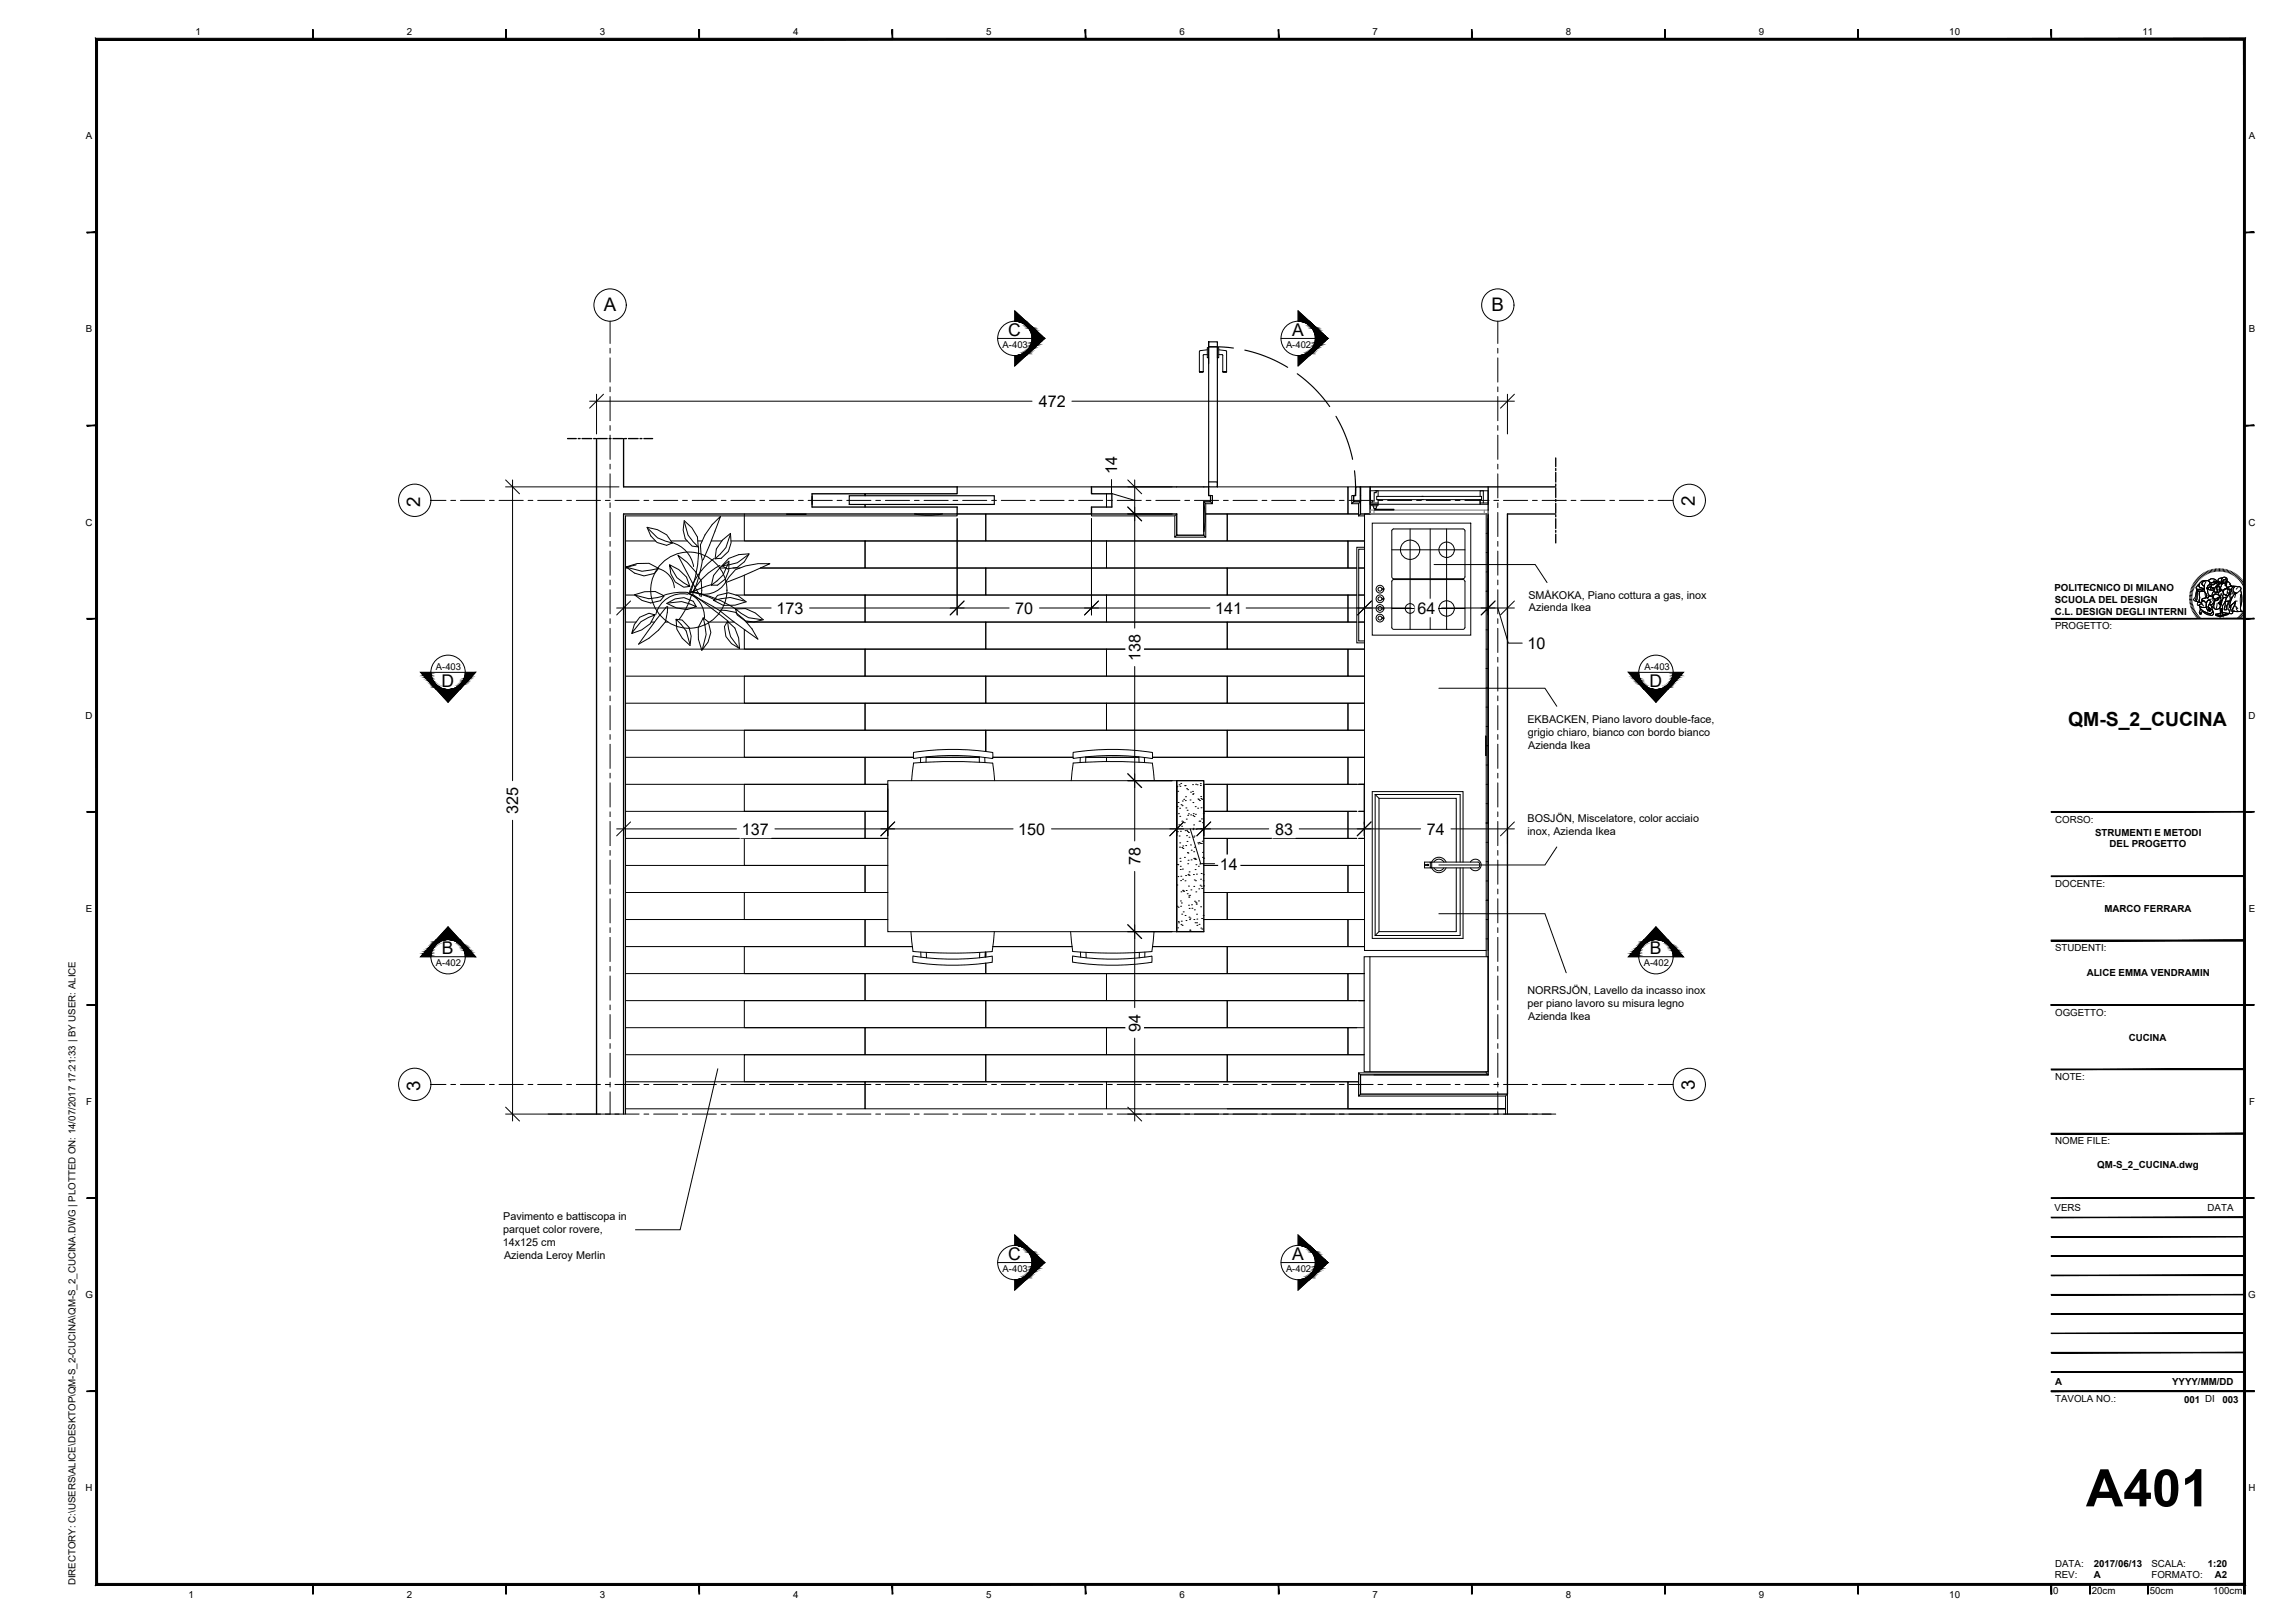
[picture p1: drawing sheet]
<svg xmlns="http://www.w3.org/2000/svg" width="594mm" height="420mm" viewBox="0 0 594 420" stroke-linecap="round" stroke-linejoin="round" font-family="sans-serif">
<defs><g id="words">
<text font-size="13.4" x="540" y="390">A401</text>
<text font-size="5" x="535.3" y="187.9">QM-S_2_CUCINA</text>
<g font-size="4.8">
<text x="156.3" y="80.4">A</text>
<text x="386.1" y="80.4">B</text>
<text x="108.8" y="131.1" transform="rotate(-90 108.8 131.1)">2</text>
<text x="438.7" y="131.1" transform="rotate(-90 438.7 131.1)">2</text>
<text x="108.8" y="282.3" transform="rotate(-90 108.8 282.3)">3</text>
<text x="438.7" y="282.3" transform="rotate(-90 438.7 282.3)">3</text>
</g>
<g font-size="4.5">
<text x="261" y="87">C</text>
<text x="334.5" y="87">A</text>
<text x="114.3" y="177.9">D</text>
<text x="427" y="177.9">D</text>
<text x="114.4" y="247.1">B</text>
<text x="427.1" y="247.1">B</text>
<text x="261" y="326.2">C</text>
<text x="334.5" y="326.2">A</text>
</g>
<g font-size="4.2">
<text x="268.9" y="105.4">472</text>
<text x="289.2" y="122.8" transform="rotate(-90 289.2 122.8)">14</text>
<text x="201" y="158.9">173</text>
<text x="262.8" y="158.9">70</text>
<text x="314.5" y="158.9">141</text>
<text x="366.9" y="158.9">64</text>
<text x="395.4" y="168">10</text>
<text x="295.2" y="171.2" transform="rotate(-90 295.2 171.2)">138</text>
<text x="134.2" y="210.7" transform="rotate(-90 134.2 210.7)">325</text>
<text x="192" y="216.1">137</text>
<text x="263.6" y="216.1">150</text>
<text x="330" y="216.1">83</text>
<text x="369.3" y="216.1">74</text>
<text x="295.2" y="224" transform="rotate(-90 295.2 224)">78</text>
<text x="315.8" y="225.1">14</text>
<text x="295.2" y="267.1" transform="rotate(-90 295.2 267.1)">94</text>
</g>
<g font-size="2.8">
<text x="395.6" y="155">SMÅKOKA, Piano cottura a gas, inox</text>
<text x="395.8" y="158.3">Azienda Ikea</text>
<text x="395.4" y="187.3">EKBACKEN, Piano lavoro double-face,</text>
<text x="395.5" y="190.6">grigio chiaro, bianco con bordo bianco</text>
<text x="395.6" y="193.9">Azienda Ikea</text>
<text x="395.4" y="212.7">BOSJÖN, Miscelatore, color acciaio</text>
<text x="395.4" y="216.1">inox, Azienda Ikea</text>
<text x="395.4" y="257.4">NORRSJÖN, Lavello da incasso inox</text>
<text x="395.4" y="260.8">per piano lavoro su misura legno</text>
<text x="395.6" y="264.1">Azienda Ikea</text>
<text x="130.3" y="315.8">Pavimento e battiscopa in</text>
<text x="130.2" y="322.5">14x125 cm</text>
<text x="130.3" y="319.2">parquet color rovere,</text>
<text x="130.5" y="325.8">Azienda Leroy Merlin</text>
</g>
<g font-size="2.5">
<text x="50.6" y="9">1</text>
<text x="105.3" y="9">2</text>
<text x="155.3" y="9">3</text>
<text x="205.3" y="9">4</text>
<text x="255.3" y="9">5</text>
<text x="305.3" y="9">6</text>
<text x="355.3" y="9">7</text>
<text x="405.3" y="9">8</text>
<text x="455.3" y="9">9</text>
<text x="504.6" y="9">10</text>
<text x="554.6" y="9">11</text>
<text x="22.2" y="36.1">A</text>
<text x="582.1" y="36.1">A</text>
<text x="22.2" y="86.1">B</text>
<text x="582.1" y="86.1">B</text>
<text x="22.2" y="136.1">C</text>
<text x="582.1" y="136.1">C</text>
<text x="531.8" y="153.1">POLITECNICO DI MILANO</text>
<text x="531.9" y="159.1">C.L. DESIGN DEGLI INTERNI</text>
<text x="531.9" y="156.1">SCUOLA DEL DESIGN</text>
<text x="532" y="162.9">PROGETTO:</text>
<text x="22.2" y="186.1">D</text>
<text x="582.1" y="186.1">D</text>
<text x="532" y="213">CORSO:</text>
<text x="542.3" y="216.4">STRUMENTI E METODI</text>
<text x="546.1" y="219.4">DEL PROGETTO</text>
<text x="532" y="229.6">DOCENTE:</text>
<text x="22.2" y="236.1">E</text>
<text x="544.8" y="236.1">MARCO FERRARA</text>
<text x="582.1" y="236.1">E</text>
<text x="532" y="246.3">STUDENTI:</text>
<text x="540.2" y="252.7">ALICE EMMA VENDRAMIN</text>
<text x="532" y="262.9">OGGETTO:</text>
<text x="551" y="269.4">CUCINA</text>
<text x="532" y="279.6">NOTE:</text>
<text x="22.3" y="286.1">F</text>
<text x="582.2" y="286.1">F</text>
<text x="532" y="296.3">NOME FILE:</text>
<text x="542.9" y="302.5">QM-S_2_CUCINA.dwg</text>
<text x="531.9" y="313.6">VERS</text>
<text x="571.5" y="313.6">DATA</text>
<text x="22.1" y="336.1">G</text>
<text x="582" y="336.1">G</text>
<text x="532" y="358.6">A</text>
<text x="562.3" y="358.6">YYYY/MM/DD</text>
<text x="532" y="363.1">TAVOLA NO.:</text>
<text x="565.4" y="363.1">001 DI</text>
<text x="575.3" y="363.1">003</text>
<text x="22.2" y="386.1">H</text>
<text x="582.1" y="386.1">H</text>
<text x="532" y="405.6">DATA:</text>
<text x="542" y="405.5">2017/06/13</text>
<text x="556.9" y="405.6">SCALA:</text>
<text x="571.5" y="405.5">1:20</text>
<text x="19.5" y="410.4" transform="rotate(-90 19.5 410.4)">DIRECTORY: C:\USERS\ALICE\DESKTOP\QM-S_2-CUCINA\QM-S_2_CUCINA.DWG | PLOTTED ON: 14/07/2017 17:21:33 | BY USER: ALICE</text>
<text x="48.8" y="413.6">1</text>
<text x="105.3" y="413.6">2</text>
<text x="155.3" y="413.6">3</text>
<text x="205.3" y="413.6">4</text>
<text x="255.3" y="413.6">5</text>
<text x="305.3" y="413.6">6</text>
<text x="355.3" y="413.6">7</text>
<text x="405.3" y="413.6">8</text>
<text x="455.3" y="413.6">9</text>
<text x="504.6" y="413.6">10</text>
<text x="531.5" y="412.7">0</text>
<text x="531.9" y="408.5">REV:</text>
<text x="541.5" y="412.7">20cm</text>
<text x="542" y="408.6">A</text>
<text x="556.5" y="412.7">50cm</text>
<text x="556.9" y="408.6">FORMATO:</text>
<text x="572.9" y="412.7">100cm</text>
<text x="573.4" y="408.6">A2</text>
</g>
<g font-size="2.4">
<text x="259.5" y="90">A-403</text>
<text x="332.9" y="90">A-402</text>
<text x="112.8" y="173.4">A-403</text>
<text x="425.7" y="173.4">A-403</text>
<text x="112.8" y="250.1">A-402</text>
<text x="425.5" y="250.1">A-402</text>
<text x="259.5" y="329.2">A-403</text>
<text x="332.9" y="329.2">A-402</text>
</g>
</g></defs>
<!-- layer: A-FURN -->
<g fill="none" stroke="#000" stroke-width=".26">
<path d="M354.7 126v7.1M355.2 135.4h25.5v29h-25.5zM360.4 137.1l.4-.2 18.2 .1 .2 .4-.1 12.2-.4 .2-18.2-.1-.2-.4v-11.9zM365 136.9v12.9M370.2 136.9v12.9M374.5 136.9v12.9M384.7 138.1h.5M385.2 132.1v114M353.2 141.7h-2v24.7h2M353.2 142.2h-1.5v23.7h1.5M356.9 152.1a.5 .5 0 0 1 .8 .3l.6 .1-.6 .2a.5 .5 0 0 1-.8 .2 .5 .5 0 0 1 0-.8zM356.9 157.1a.48 .48 0 0 1 .8 .3l.6 .1-.6 .1a.5 .5 0 0 1-.8 .3 .5 .5 0 0 1 0-.8z"/>
<path d="M356.9 159.6a.48 .48 0 0 1 .8 .3l.6 .1-.6 .1a.5 .5 0 0 1-.8 .3 .5 .5 0 0 1 0-.8zM358.2 154.9v.2l-.5 .1M358.2 154.9h-.5a.5 .5 0 0 0-.8-.3 .5 .5 0 0 0 0 .8 .5 .5 0 0 0 .8-.3M358.2 157.4a1 1 0 0 0-1.5-.7 1 1 0 0 0 0 1.7 1 1 0 0 0 1.5-.8M358.2 159.9a1 1 0 0 0-1.5-.7 1 1 0 0 0 0 1.7 1 1 0 0 0 1.5-.8M358.2 154.9a1 1 0 0 0-1.5-.7 1 1 0 0 0 0 1.7 1 1 0 0 0 1.5-.8M358.2 152.4a1 1 0 0 0-1.5-.7 1 1 0 0 0 0 1.7 1 1 0 0 0 1.5-.7M360.3 142.3h18.9M360.3 157.5h18.9M360.4 150.2l.4-.2 18.2 .1 .2 .4-.1 12.2-.4 .2-18.2-.1-.2-.4v-11.9zM365 150v12.9M370.2 150v12.9"/>
<path d="M374.5 150v12.9M384.7 158.1h.5M384.7 153h.5M384.7 143h.5M384.7 148.1h.5M384.7 173.1h.5M384.7 168.1h.5M384.7 163.1h.5M384.7 178.1h.5M236.5 194.8a67.6 67.6 0 0 1 20.5 0v1.6a67.9 67.9 0 0 0-20.5-.1zM238.3 196.1v1.3M239.7 195.9v1.4"/>
<path d="M253.5 195.9v1.4M254.9 196.1l.1 1.3M277.8 194.8a67.6 67.6 0 0 1 20.5 0v1.6a67.9 67.9 0 0 0-20.5-.1zM279.6 196.1v1.3M281.1 195.9l-.1 1.4M294.8 195.9v1.4M296.2 196.1l.1 1.3M384.7 193.1h.5M384.7 183.1h.5M384.7 188.1h.5M384.7 198h.5M229.8 202.1h74.8v39.1h-74.8z"/>
<path d="M257.5 202.1l-.5-4.5-10.3-.5-10.2 .4-.5 4.6M298.8 202.1l-.5-4.5-10.3-.5-10.2 .4-.5 4.6M304.7 203.7h.1M304.7 208.8h.1M304.8 215.3h.1M304.9 204.9h.1M304.9 207.8h.1M305 210.6h.1M305.1 213.5h.1M305.2 203.2h.1M305.2 216.4h.1M305.3 219.3h.1"/>
<path d="M305.4 209.2h.1M305.4 218.2h.1M305.4 211.3h.1M305.4 203.6h.1M305.6 215.2h.1M305.7 202.8h.1M305.7 208.3h.1M305.9 213.9h.1M305.9 219.4h.1M305.9 212.6h.1M306 208.6h.1M306 207.4h.1"/>
<path d="M306.2 219h.1M306.2 219.7h.1M306.4 206.9h.1M306.6 213h.1M306.7 203.4h.1M306.8 215h.1M306.8 203.4h.1M306.8 207.3h.1M306.9 206.3h.1M306.9 218.9h.1M307 209.2h.1M307.1 212.1h.1"/>
<path d="M307.1 216.3h.1M307.2 204.2h.1M307.2 214.9h.1M307.3 217.8h.1M307.3 209.8h.1M307.4 215.3h.1M307.4 211.1h.1M307.4 204.4h.1M307.6 210.7h.1M307.6 215.5h.1M307.8 216.7h.1M308 207.1h.1"/>
<path d="M308.2 218.7h.1M308.2 205.1h.1M308.2 211h.1M308.7 204.9h.1M308.7 203.1h.1M308.7 205.6h.1M308.8 207.8h.1M308.8 211.1h.1M308.8 214.8h.1M308.8 205.5h.1M308.8 214.4h.1M308.9 210.7h.1"/>
<path d="M308.9 216.7h.1M309 213.6h.1M309.1 216.4h.1M309.1 211.4h.1M309.2 219.3h.1M309.4 208.8h.1M309.4 210.8h.1M309.5 203h.1M309.6 214.7h.1M309.9 203.2h.1M310 209.2h.1M310.1 218.2h.1"/>
<path d="M310.1 206.8h.1M310.2 218.5h.1M310.2 207h.1M310.4 212.6h.1M310.4 218.1h.1M310.5 207.2h.1M310.6 212.6h.1M310.7 202.9h.1M310.7 203.3h.1M310.7 218.3h.1M310.8 206.2h.1M310.8 214.5h.1"/>
<path d="M310.9 206.7h.1M310.9 209.1h.1M311 218.4h.1M311 212h.1M311.1 214.9h.1M311.1 206.9h.1M311.2 217.8h.1M311.2 213h.1M311.5 210.5h.1M356 205.7l1 1v34.5l-1 1M356 205.7h22v17.5M356 205.7v36.5"/>
<path d="M357 206.7h20v16.5M384.7 213.1h.5M384.7 203.1h.5M384.7 208.1h.5M384.7 218.1h.5M304.6 229.1h.1M304.7 234.6h.1M304.8 223.8h.1M304.9 226.9h.1M304.9 223.9h.1M305 234.9h.1M305 238.6h.1"/>
<path d="M305.1 238.9h.1M305.4 222.2h.1M305.5 223h.1M305.5 225.1h.1M305.5 224.3h.1M305.6 233.2h.1M305.6 228h.1M305.6 234.6h.1M305.7 226.8h.1M305.7 230.9h.1M305.7 239.3h.1M305.8 238.5h.1"/>
<path d="M305.8 233.8h.1M305.9 236.7h.1M306 239.5h.1M306.1 225h.1M306.1 227.6h.1M306.1 230.5h.1M306.3 230.6h.1M306.3 236.1h.1M306.4 230.7h.1M306.6 222h.1M306.7 228h.1M306.8 237h.1"/>
<path d="M306.9 226.7h.1M307 238.3h.1M307.1 230.5h.1M307.3 231.4h.1M307.4 220.7h.1M307.5 223.6h.1M307.5 220.8h.1M307.5 222.7h.1M307.5 226.5h.1M307.6 226.3h.1M307.6 229.4h.1M307.7 234.3h.1"/>
<path d="M307.7 231.9h.1M307.7 232.3h.1M307.8 237.4h.1M307.8 225.7h.1M307.8 235.2h.1M307.8 226.6h.1M307.9 238.1h.1M308 231.8h.1M308 237.7h.1M308.3 230.4h.1M308.3 222.6h.1M308.4 220.1h.1"/>
<path d="M308.4 234.2h.1M308.5 235.1h.1M308.9 226.4h.1M309 220.5h.1M309 222.2h.1M309 229.5h.1M309 238h.1M309.1 227.8h.1M309.2 235.5h.1M309.2 233.3h.1M309.3 222.2h.1M309.3 222.5h.1"/>
<path d="M309.3 238.9h.1M309.4 225.1h.1M309.5 228h.1M309.5 233.6h.1M309.5 230.9h.1M309.5 222.4h.1M309.6 223.9h.1M309.6 233.8h.1M309.7 234.1h.1M309.7 226.3h.1M309.7 236.7h.1M309.7 238.9h.1"/>
<path d="M309.8 237.9h.1M309.8 239.6h.1M310.2 224.3h.1M310.2 233.2h.1M310.3 230.1h.1M310.4 239.3h.1M310.6 223.7h.1M310.6 229.2h.1M310.8 227.6h.1M310.8 234.8h.1M310.9 229.4h.1M310.9 226.1h.1"/>
<path d="M311 237.8h.1M311.1 230h.1M311.3 221.9h.1M311.3 220.7h.1M311.4 223.6h.1M311.4 228h.1M311.4 237h.1M311.5 226.4h.1M311.6 229.3h.1M311.6 222.2h.1M368.8 223.8h.7M368.8 224h.7"/>
<path d="M370.2 223.2l.4 .1M370.2 224.7h.4M370.2 223.2v1.5M370.2 223.2h-1.4v1.5h1.4M370.6 223.2h12.1a.95 .95 0 0 1 0 1.5h-12.1M370.6 223.2v1.5M370.6 223.2a1.99 1.99 0 0 1 1.9-1.3 1.99 1.99 0 0 1 1.8 1.3M370.6 224.7a1.99 1.99 0 0 0 1.9 1.2 1.99 1.99 0 0 0 1.8-1.2M371.2 224.7a1.5 1.5 0 0 0 2.6 0M371.2 223.2a1.5 1.5 0 0 1 2.6 0M377 224.7v16.5h-20M378 224.7v17.5h-22"/>
<path d="M378.7 223.2v-18.3h-23.5v38h23.5v-18.2M380.6 223.2a1.5 1.5 0 0 1 2.3-.4 1.5 1.5 0 0 1 0 2.3 1.5 1.5 0 0 1-2.3-.4M384.7 233.1h.5M384.7 228.1h.5M384.7 223.1h.5M384.7 238.1h.5M235.8 241.2l.5 5.1a128.7 128.7 0 0 0 20.5 0l.6-5.1M236.3 247.5v1.6a67.6 67.6 0 0 0 20.5 0v-1.6a67.4 67.4 0 0 1-20.5 0M238.3 246.5l.1 1.3M239.8 246.5v1.5M253.6 246.6v1.4M255 246.5v1.3"/>
<path d="M277.1 241.2l.6 5.1a128.7 128.7 0 0 0 20.5 0l.5-5.1M277.7 247.5v1.6a67.6 67.6 0 0 0 20.5 0v-1.6a67.4 67.4 0 0 1-20.5 0M279.7 246.5v1.3M281.1 246.5l.1 1.5M294.9 246.6v1.4M296.4 246.5l-.1 1.3M304.8 240.2h.1M308 240.8h.1M308 241h.1M310.8 240.3h.1M311.1 240.5h.1M353.1 247.7h32.1v29.7h-32.1z"/>
<path d="M354.6 247.7v29.7M384.7 246.1h-31.5v-113h32h-.5v114.6M384.7 243h.5M355.7 278.2h29.5"/>
<circle cx="178.3" cy="152.8" r="9.9"/>
<circle cx="365" cy="142.3" r="2.5"/>
<circle cx="365" cy="157.5" r="1.25"/>
<circle cx="374.5" cy="142.3" r="2"/>
<circle cx="374.5" cy="157.5" r="2"/>
<circle cx="369.6" cy="223.9" r=".17"/>
</g>
<!-- layer: A-WALL-FULL -->
<g fill="none" stroke="#000" stroke-width=".35">
<path d="M146.9 113.5h2.3M149.7 113.5h.5M150.7 113.5h2.5M153.7 113.5h.5M154.4 113.5v174.9M154.7 113.5h2.5M157.7 113.5h.5M158.7 113.5h2.5M161.4 113.5v12.5h86.4v1.8h-37.6v3.5h37.6v1.8h-86.4v155.3M161.7 113.5h.5M162.7 113.5h2.5M165.7 113.5h.5"/>
<path d="M166.7 113.5h2.2M402.7 118.5v2.3M282.5 126h30.4v2.3h.5v1.6h-1.8v8.7h-7v-5.5h-22.1v-1.8h5.3v-3.5h-5.3zM350.9 126h1.3v3.9h-1.8v-1.6h.5zM354.7 126v7.1h-2.5v-7.1h50.5M385.2 133.1v145.1h-33v5h38v-150.1h12.5M385.2 126v6.1M402.7 121.3v.5M402.7 122.3v2.5M402.7 125.3v.5M402.7 126.3v2.5M402.7 129.3v.5"/>
<path d="M402.7 130.3v2.5M402.7 133.3v.5M402.7 134.3v2.5M402.7 137.3v.5M402.7 138.3v2.3M304.6 202.1h7v39.1h-7z"/>
</g>
<!-- layer: A-DOOR-FULL -->
<path d="M312.9 88.5h2.2v37.5h-2.2zM312.9 88.5v1.3h2.2M312.9 89.8h3.7l2.7 .3M312.9 92.6v1.5M322.2 90.6a36.4 36.4 0 0 1 11.1 4.5M335.8 96.8a35.7 35.7 0 0 1 8.4 8.5M345.8 107.8a36.1 36.1 0 0 1 4.3 11.1M219.8 128.3h37.6v2.3h-37.6zM312.9 124.7h2.2v1.3M350.6 121.9l.3 2.7-.1 3.7" fill="none" stroke="#000" stroke-width=".3"/>
<!-- layer: G-ANNO-DIM -->
<g fill="#000" stroke="#000" stroke-width=".26">
<path d="M262.7 80.5l2.9 2.7h-2.9zM263.1 92h2.5zM336 80.5l2.9 2.7h-2.9zM336.5 92h2.4zM113 178.5h6l-3 3.3zM425.6 178.5h6.1l-3 3.3zM116 240l3 3.2h-6zM428.7 240l3 3.2h-6.1zM262.7 319.7l2.9 2.7h-2.9zM336 319.7l2.9 2.7h-2.9zM263.1 331.3h2.5zM336.5 331.3h2.4z"/>
<path d="M262.7 92.1h2.9zM262.7 92.1h2.9l-2.9 2.6z"/>
<path d="M262.7 83.2h2.9zM262.7 83.2h2.9z"/>
<path d="M263.1 83.2h2.6zM263.1 83.2h2.6z"/>
<path d="M263.5 83.2l2.3 .1zM263.5 83.2l2.3 .1z"/>
<path d="M263.5 92h2.2zM263.1 92h2.5z"/>
<path d="M263.9 83.3l2 .2zM263.9 83.3l2 .2z"/>
<path d="M263.9 91.9h1.9zM263.5 92h2.2z"/>
<path d="M264.3 83.5l1.8 .2-.2-.2zM264.3 83.5l1.8 .2h-1.4z"/>
<path d="M264.3 91.7l1.5 .2 .1-.2zM263.9 91.9l.4-.2 1.5 .2z"/>
<path d="M264.7 83.7l1.6 .2-.2-.2zM264.7 83.7l1.6 .2h-1.2z"/>
<path d="M264.7 91.6l1.2 .1 .2-.1zM264.3 91.7l.4-.1 1.2 .1z"/>
<path d="M265.1 83.9l1.5 .2-.3-.2zM265.1 83.9l1.5 .2h-1.2z"/>
<path d="M265.1 91.3l1 .3 .2-.3zM264.7 91.6l.4-.3 1 .3z"/>
<path d="M265.4 84.1l1.5 .3-.3-.3zM265.4 84.1l1.5 .3h-1.1z"/>
<path d="M265.4 91.1l.9 .2 .3-.2zM265.1 91.3l.3-.2 .9 .2z"/>
<path d="M265.8 84.4l1.4 .3-.3-.3zM265.8 84.4l1.4 .3h-1.1z"/>
<path d="M265.8 90.8l.8 .3 .3-.3zM265.4 91.1l.4-.3 .8 .3z"/>
<path d="M266.1 84.7l1.5 .3-.4-.3zM266.1 84.7l1.5 .3h-1.3z"/>
<path d="M266.1 90.5l.8 .3 .3-.3zM266.1 90.5l.8 .3h-1.1z"/>
<path d="M266.3 85l1.7 .4-.4-.4zM266.3 85l1.7 .4h-1.5z"/>
<path d="M266.3 90.2l.9 .3 .4-.3zM266.3 90.2l.9 .3h-1.1z"/>
<path d="M266.5 85.4l1.9 .4-.4-.4zM266.5 85.4l1.9 .4h-1.7z"/>
<path d="M266.5 89.8l1.1 .4 .4-.4zM266.5 89.8l1.1 .4h-1.3z"/>
<path d="M266.7 85.8l2.1 .4-.4-.4zM266.7 85.8l2.1 .4h-1.9z"/>
<path d="M266.7 89.5l1.3 .3 .4-.3zM266.7 89.5l1.3 .3h-1.5z"/>
<path d="M266.9 86.2l2.4 .4-.5-.4zM266.9 86.2l2.4 .4h-2.3z"/>
<path d="M266.9 89.1l1.5 .4 .4-.4zM266.9 89.1l1.5 .4h-1.7z"/>
<path d="M267 86.6l2.7 .4-.4-.4zM267 86.6l2.7 .4h-2.6z"/>
<path d="M267 88.7l1.8 .4 .5-.4zM267 88.7l1.8 .4h-1.9z"/>
<path d="M267.1 87l3.1 .4-.5-.4zM267.1 87l3.1 .4h-3.1z"/>
<path d="M267.1 88.2l2.2 .5 .4-.5zM267.1 88.2l2.2 .5h-2.3z"/>
<path d="M267.1 87.4l3.3 .2-.2-.2zM267.1 87.4l3.3 .2h-3.3z"/>
<path d="M267.1 87.8l2.6 .4 .5-.4zM267.1 87.8l2.6 .4h-2.6z"/>
<path d="M267.1 87.6l3.1 .2 .2-.2zM267.1 87.6l3.1 .2h-3.1z"/>
<path d="M336 92.1h2.9zM336 92.1h2.9l-2.9 2.6z"/>
<path d="M336 83.2h2.9zM336 83.2h2.9z"/>
<path d="M336.5 83.2h2.5zM336.5 83.2h2.5z"/>
<path d="M336.9 83.2l2.2 .1zM336.9 83.2l2.2 .1z"/>
<path d="M336.9 92h2.1zM336.5 92h2.4z"/>
<path d="M337.3 83.3l2 .2zM337.3 83.3l2 .2z"/>
<path d="M337.3 91.9h1.8zM336.9 92h2.1z"/>
<path d="M337.7 83.5l1.8 .2-.2-.2zM337.7 83.5l1.8 .2h-1.4z"/>
<path d="M337.7 91.7l1.4 .2 .2-.2zM337.3 91.9l.4-.2 1.4 .2z"/>
<path d="M338.1 83.7l1.6 .2-.2-.2zM338.1 83.7l1.6 .2h-1.2z"/>
<path d="M338.1 91.6l1.2 .1 .2-.1zM337.7 91.7l.4-.1 1.2 .1z"/>
<path d="M338.5 83.9l1.5 .2-.3-.2zM338.5 83.9l1.5 .2h-1.2z"/>
<path d="M338.5 91.3l1 .3 .2-.3zM338.1 91.6l.4-.3 1 .3z"/>
<path d="M338.8 84.1l1.5 .3-.3-.3zM338.8 84.1l1.5 .3h-1.2z"/>
<path d="M338.8 91.1l.9 .2 .3-.2zM338.5 91.3l.3-.2 .9 .2z"/>
<path d="M339.1 84.4l1.5 .3-.3-.3zM339.1 84.4l1.5 .3h-1.2z"/>
<path d="M339.1 90.8l.9 .3 .3-.3zM338.8 91.1l.3-.3 .9 .3z"/>
<path d="M339.4 84.7l1.6 .3-.4-.3zM339.4 84.7l1.6 .3h-1.3z"/>
<path d="M339.4 90.5l.9 .3 .3-.3zM339.4 90.5l.9 .3h-1.2z"/>
<path d="M339.7 85l1.7 .4-.4-.4zM339.7 85l1.7 .4h-1.5z"/>
<path d="M339.7 90.2l.9 .3 .4-.3zM339.7 90.2l.9 .3h-1.2z"/>
<path d="M339.9 85.4l1.9 .4-.4-.4zM339.9 85.4l1.9 .4h-1.7z"/>
<path d="M339.9 89.8l1.1 .4 .4-.4zM339.9 89.8l1.1 .4h-1.3z"/>
<path d="M340.1 85.8l2.1 .4-.4-.4zM340.1 85.8l2.1 .4h-2z"/>
<path d="M340.1 89.5l1.3 .3 .4-.3zM340.1 89.5l1.3 .3h-1.5z"/>
<path d="M340.2 86.2l2.4 .4-.4-.4zM340.2 86.2l2.4 .4h-2.2z"/>
<path d="M340.2 89.1l1.6 .4 .4-.4zM340.2 89.1l1.6 .4h-1.7z"/>
<path d="M340.4 86.6l2.7 .4-.5-.4zM340.4 86.6l2.7 .4h-2.7z"/>
<path d="M340.4 88.7l1.8 .4 .4-.4zM340.4 88.7l1.8 .4h-2z"/>
<path d="M340.4 87l3.1 .4-.4-.4zM340.4 87l3.1 .4h-3z"/>
<path d="M340.4 88.2l2.2 .5 .5-.5zM340.4 88.2l2.2 .5h-2.2z"/>
<path d="M340.5 87.4l3.3 .2-.3-.2zM340.5 87.4l3.3 .2h-3.3z"/>
<path d="M340.5 87.8l2.6 .4 .4-.4zM340.5 87.8l2.6 .4h-2.7z"/>
<path d="M340.5 87.6l3 .2 .3-.2zM340.5 87.6l3 .2h-3z"/>
<path d="M109.3 174.5l2.2-.4 .1 .4zM108.9 174.1l.4 .4 2.2-.4z"/>
<path d="M109.7 174.9l1.9-.4v.4zM109.3 174.5l.4 .4 1.9-.4z"/>
<path d="M110 175.3l1.6-.4 .1 .4zM109.7 174.9l.3 .4 1.6-.4z"/>
<path d="M110.4 175.7l1.3-.4 .2 .4zM110 175.3l.4 .4 1.3-.4z"/>
<path d="M110.8 176.1l1.1-.4 .1 .4zM110.4 175.7l.4 .4 1.1-.4z"/>
<path d="M111.1 176.5l.9-.4 .2 .4zM110.8 176.1l.3 .4 .9-.4z"/>
<path d="M111.4 176.8l.8-.3 .3 .3zM111.1 176.5l.3 .3 .8-.3z"/>
<path d="M111.7 177.1l.8-.3 .3 .3zM111.4 176.8l.3 .3 .8-.3z"/>
<path d="M112 177.4l.8-.3 .3 .3zM111.7 177.1l.3 .3 .8-.3z"/>
<path d="M112.2 177.7l.9-.3 .3 .3zM112 177.4l.2 .3 .9-.3z"/>
<path d="M112.4 177.9l1-.2 .4 .2zM112.2 177.7l.2 .2 1-.2z"/>
<path d="M112.6 178.1l1.2-.2 .3 .2zM112.4 177.9l.2 .2 1.2-.2z"/>
<path d="M112.7 178.3l1.4-.2 .4 .2zM112.6 178.1l.1 .2 1.4-.2z"/>
<path d="M112.9 178.4h2zM112.7 178.3h1.8z"/>
<path d="M112.9 178.4h2.4zM112.9 178.4h2z"/>
<path d="M113 178.5h2.8zM112.9 178.4h2.4z"/>
<path d="M116.2 178.5l2.8-.1zM116.2 178.5l2.8-.1z"/>
<path d="M116.6 178.4h2.5zM116.6 178.4h2.5z"/>
<path d="M117 178.4l2.2-.1zM117 178.4l2.2-.1z"/>
<path d="M117.4 178.3l2-.2-.2 .2zM117.4 178.3l2-.2z"/>
<path d="M117.8 178.1l1.7-.2-.1 .2zM117.8 178.1l1.7-.2h-1.3z"/>
<path d="M118.2 177.9l1.5-.2-.2 .2zM118.2 177.9l1.5-.2h-1.1z"/>
<path d="M118.6 177.7l1.4-.3-.3 .3zM118.6 177.7l1.4-.3h-1.1z"/>
<path d="M118.9 177.4l1.4-.3-.3 .3zM118.9 177.4l1.4-.3h-1.1z"/>
<path d="M119.2 177.1l1.4-.3-.3 .3zM119.5 176.8l-.3 .3 1.4-.3z"/>
<path d="M119.5 176.8l1.4-.3-.3 .3zM119.7 176.5l-.2 .3 1.4-.3z"/>
<path d="M119.7 176.5l1.5-.4-.3 .4zM119.9 176.1l-.2 .4 1.5-.4z"/>
<path d="M119.9 176.1l1.7-.4-.4 .4zM120.1 175.7l-.2 .4 1.7-.4z"/>
<path d="M120.1 175.7l1.8-.4-.3 .4zM120.2 175.3l-.1 .4 1.8-.4z"/>
<path d="M120.2 175.3l2.1-.4-.4 .4zM120.4 174.9l-.2 .4 2.1-.4z"/>
<path d="M120.4 174.9l2.3-.4-.4 .4zM120.4 174.5v.4l2.3-.4z"/>
<path d="M120.4 174.5l2.7-.4-.4 .4zM120.4 174.1v.4l2.7-.4z"/>
<path d="M421.6 174.1l.3 .4h2.3zM421.6 174.1h2.6v.4z"/>
<path d="M421.9 174.5l.4 .4h2zM421.9 174.5h2.3l.1 .4z"/>
<path d="M422.3 174.9l.4 .4h1.7zM422.3 174.9h2l.1 .4z"/>
<path d="M422.7 175.3l.4 .4h1.4zM422.7 175.3h1.7l.1 .4z"/>
<path d="M423.1 175.7l.3 .4h1.3zM423.1 175.7h1.4l.2 .4z"/>
<path d="M423.4 176.1l.4 .4h1.1zM423.4 176.1h1.3l.2 .4z"/>
<path d="M423.8 176.5l.3 .3h1.1zM423.8 176.5h1.1l.3 .3z"/>
<path d="M424.1 176.8l.3 .3h1zM424.1 176.8h1.1l.2 .3z"/>
<path d="M424.4 177.1l.2 .3h1.1zM424.4 177.1h1l.3 .3z"/>
<path d="M424.6 177.4l.3 .3h1.2zM424.6 177.4h1.1l.4 .3z"/>
<path d="M424.9 177.7l.2 .2h1.3zM424.9 177.7h1.2l.3 .2z"/>
<path d="M425.1 177.9l.2 .2h1.5zM425.1 177.9h1.3l.4 .2z"/>
<path d="M425.3 178.1l.1 .2h1.8zM425.3 178.1l1.9 .2z"/>
<path d="M425.4 178.3l2.2 .1zM425.4 178.3l2.2 .1z"/>
<path d="M425.5 178.4h2.5zM425.5 178.4h2.5z"/>
<path d="M425.6 178.4l2.8 .1zM425.6 178.4l2.8 .1z"/>
<path d="M428.9 178.5h2.8zM429.3 178.4h2.4z"/>
<path d="M429.3 178.4h2.4zM429.7 178.4h2.1z"/>
<path d="M429.7 178.4h2.1zM430.1 178.3h1.8z"/>
<path d="M430.1 178.3h1.8l-1.4-.2zM430.5 178.1h1.5l-.1 .2z"/>
<path d="M430.5 178.1h1.5l-1.1-.2zM430.9 177.9h1.3l-.2 .2z"/>
<path d="M430.9 177.9h1.3l-1-.2zM431.2 177.7h1.2l-.2 .2z"/>
<path d="M431.2 177.7h1.2l-.8-.3zM431.6 177.4h1.1l-.3 .3z"/>
<path d="M431.6 177.4h1.1l-.8-.3zM431.9 177.1h1l-.2 .3z"/>
<path d="M432.1 176.8l-.2 .3h1zM432.1 176.8h1.1l-.3 .3z"/>
<path d="M432.4 176.5l-.3 .3h1.1zM432.4 176.5h1.1l-.3 .3z"/>
<path d="M432.6 176.1l-.2 .4h1.1zM432.6 176.1h1.3l-.4 .4z"/>
<path d="M432.8 175.7l-.2 .4h1.3zM432.8 175.7h1.4l-.3 .4z"/>
<path d="M432.9 175.3l-.1 .4h1.4zM432.9 175.3h1.7l-.4 .4z"/>
<path d="M433 174.9l-.1 .4h1.7zM433 174.9h2l-.4 .4z"/>
<path d="M433.1 174.5l-.1 .4h2zM433.1 174.5h2.3l-.4 .4z"/>
<path d="M433.1 174.1v.4h2.3zM433.1 174.1h2.6l-.3 .4z"/>
<path d="M109.3 247.3l2.2 .4 .1-.4zM109.3 247.3l2.2 .4h-2.6z"/>
<path d="M109.7 246.8l1.9 .5v-.5zM109.7 246.8l1.9 .5h-2.3z"/>
<path d="M110 246.4l1.6 .4 .1-.4zM110 246.4l1.6 .4h-1.9z"/>
<path d="M110.4 246l1.3 .4 .2-.4zM110.4 246l1.3 .4h-1.7z"/>
<path d="M110.8 245.6l1.1 .4 .1-.4zM110.8 245.6l1.1 .4h-1.5z"/>
<path d="M111.1 245.3l.9 .3 .2-.3zM111.1 245.3l.9 .3h-1.2z"/>
<path d="M111.4 244.9l.8 .4 .3-.4zM111.4 244.9l.8 .4h-1.1z"/>
<path d="M111.7 244.6l.8 .3 .3-.3zM111.7 244.6l.8 .3h-1.1z"/>
<path d="M112 244.3l.8 .3 .3-.3zM112 244.3l.8 .3h-1.1z"/>
<path d="M112.2 244.1l.9 .2 .3-.2zM112.2 244.1l.9 .2h-1.1z"/>
<path d="M112.4 243.8l1 .3 .4-.3zM112.4 243.8l1 .3h-1.2z"/>
<path d="M112.6 243.6l1.2 .2 .3-.2zM112.6 243.6l1.2 .2h-1.4z"/>
<path d="M112.7 243.5l1.4 .1 .4-.1zM112.7 243.5l1.4 .1h-1.5z"/>
<path d="M112.9 243.4h2zM112.9 243.4l1.6 .1h-1.8z"/>
<path d="M112.9 243.3h2.4zM112.9 243.4h2z"/>
<path d="M113 243.2h2.8zM113 243.2l2.3 .1z"/>
<path d="M116.2 243.2l2.8 .1zM116.2 243.2l2.8 .1z"/>
<path d="M116.6 243.3l2.5 .1zM116.6 243.3l2.5 .1z"/>
<path d="M117 243.4l2.2 .1zM117 243.4l2.2 .1z"/>
<path d="M117.4 243.5l2 .1-.2-.1zM117.4 243.5l2 .1z"/>
<path d="M117.8 243.6l1.7 .2-.1-.2zM117.8 243.6l1.7 .2h-1.3z"/>
<path d="M118.2 243.8l1.5 .3-.2-.3zM118.2 243.8l1.5 .3h-1.1z"/>
<path d="M118.6 244.1l1.4 .2-.3-.2zM118.6 244.1l1.4 .2h-1.1z"/>
<path d="M118.9 244.3l1.4 .3-.3-.3zM118.9 244.3l1.4 .3h-1.1z"/>
<path d="M119.2 244.6l1.4 .3-.3-.3zM119.2 244.6l1.4 .3h-1.1z"/>
<path d="M119.5 244.9l1.4 .4-.3-.4zM119.5 244.9l1.4 .4h-1.2z"/>
<path d="M119.7 245.3l1.5 .3-.3-.3zM119.7 245.3l1.5 .3h-1.3z"/>
<path d="M119.9 245.6l1.7 .4-.4-.4zM119.9 245.6l1.7 .4h-1.5z"/>
<path d="M120.1 246l1.8 .4-.3-.4zM120.1 246l1.8 .4h-1.7z"/>
<path d="M120.2 246.4l2.1 .4-.4-.4zM120.2 246.4l2.1 .4h-1.9z"/>
<path d="M120.4 246.8l2.3 .5-.4-.5zM120.4 246.8l2.3 .5h-2.3z"/>
<path d="M120.4 247.3l2.7 .4-.4-.4zM120.4 247.3l2.7 .4h-2.7z"/>
<path d="M421.9 247.3l2.3 .4v-.4zM421.9 247.3l2.3 .4h-2.6z"/>
<path d="M422.3 246.8l1.9 .5 .1-.5zM422.3 246.8l1.9 .5h-2.3z"/>
<path d="M422.7 246.4l1.6 .4 .1-.4zM422.7 246.4l1.6 .4h-2z"/>
<path d="M423.1 246l1.3 .4 .1-.4zM423.1 246l1.3 .4h-1.7z"/>
<path d="M423.4 245.6l1.1 .4 .2-.4zM423.4 245.6l1.1 .4h-1.4z"/>
<path d="M423.8 245.3l.9 .3 .2-.3zM423.8 245.3l.9 .3h-1.3z"/>
<path d="M424.1 244.9l.8 .4 .3-.4zM424.1 244.9l.8 .4h-1.1z"/>
<path d="M424.4 244.6l.8 .3 .2-.3zM424.4 244.6l.8 .3h-1.1z"/>
<path d="M424.6 244.3l.8 .3 .3-.3zM424.6 244.3l.8 .3h-1z"/>
<path d="M424.9 244.1l.8 .2 .4-.2zM424.9 244.1l.8 .2h-1.1z"/>
<path d="M425.1 243.8l1 .3 .3-.3zM425.1 243.8l1 .3h-1.2z"/>
<path d="M425.3 243.6l1.1 .2 .4-.2zM425.3 243.6l1.1 .2h-1.3z"/>
<path d="M425.4 243.5l1.4 .1 .4-.1zM425.4 243.5l1.4 .1h-1.5z"/>
<path d="M425.5 243.4h2.1zM425.5 243.4l1.7 .1h-1.8z"/>
<path d="M425.6 243.3h2.4zM425.6 243.3l2 .1z"/>
<path d="M425.6 243.2h2.8zM425.6 243.2l2.4 .1z"/>
<path d="M428.9 243.2l2.8 .1zM428.9 243.2l2.8 .1z"/>
<path d="M429.3 243.3l2.5 .1zM429.3 243.3l2.5 .1z"/>
<path d="M429.7 243.4l2.2 .1zM429.7 243.4l2.2 .1z"/>
<path d="M430.1 243.5l1.9 .1-.1-.1zM430.1 243.5l1.9 .1z"/>
<path d="M430.5 243.6l1.7 .2-.2-.2zM430.5 243.6l1.7 .2h-1.3z"/>
<path d="M430.9 243.8l1.5 .3-.2-.3zM430.9 243.8l1.5 .3h-1.2z"/>
<path d="M431.2 244.1l1.5 .2-.3-.2zM431.2 244.1l1.5 .2h-1.1z"/>
<path d="M431.6 244.3l1.3 .3-.2-.3zM431.6 244.3l1.3 .3h-1z"/>
<path d="M431.9 244.6l1.3 .3-.3-.3zM431.9 244.6l1.3 .3h-1.1z"/>
<path d="M432.1 244.9l1.4 .4-.3-.4zM432.1 244.9l1.4 .4h-1.1z"/>
<path d="M432.4 245.3l1.5 .3-.4-.3zM432.4 245.3l1.5 .3h-1.3z"/>
<path d="M432.6 245.6l1.6 .4-.3-.4zM432.6 245.6l1.6 .4h-1.4z"/>
<path d="M432.8 246l1.8 .4-.4-.4zM432.8 246l1.8 .4h-1.7z"/>
<path d="M432.9 246.4l2.1 .4-.4-.4zM432.9 246.4l2.1 .4h-2z"/>
<path d="M433 246.8l2.4 .5-.4-.5zM433 246.8l2.4 .5h-2.3z"/>
<path d="M433.1 247.3l2.6 .4-.3-.4zM433.1 247.3l2.6 .4h-2.6z"/>
<path d="M262.7 331.3h2.9zM262.7 331.3h2.9l-2.9 2.6z"/>
<path d="M262.7 322.4h2.9zM262.7 322.4h2.9z"/>
<path d="M263.1 322.4l2.6 .1zM263.1 322.4l2.6 .1z"/>
<path d="M263.5 322.5l2.3 .1zM263.5 322.5l2.3 .1z"/>
<path d="M263.5 331.2h2.2zM263.1 331.3h2.5z"/>
<path d="M263.9 322.6l2 .1zM263.9 322.6l2 .1z"/>
<path d="M263.9 331.1h1.9zM263.5 331.2h2.2z"/>
<path d="M264.3 322.7l1.8 .2-.2-.2zM264.3 322.7l1.8 .2h-1.4z"/>
<path d="M264.3 331l1.5 .1 .1-.1zM263.9 331.1l.4-.1 1.5 .1z"/>
<path d="M264.7 322.9l1.6 .2-.2-.2zM264.7 322.9l1.6 .2h-1.2z"/>
<path d="M264.7 330.8l1.2 .2 .2-.2zM264.3 331l.4-.2 1.2 .2z"/>
<path d="M265.1 323.1l1.5 .3-.3-.3zM265.1 323.1l1.5 .3h-1.2z"/>
<path d="M265.1 330.6l1 .2 .2-.2zM264.7 330.8l.4-.2 1 .2z"/>
<path d="M265.4 323.4l1.5 .2-.3-.2zM265.4 323.4l1.5 .2h-1.1z"/>
<path d="M265.4 330.3l.9 .3 .3-.3zM265.1 330.6l.3-.3 .9 .3z"/>
<path d="M265.8 323.6l1.4 .3-.3-.3zM265.8 323.6l1.4 .3h-1.1z"/>
<path d="M265.8 330.1l.8 .2 .3-.2zM265.4 330.3l.4-.2 .8 .2z"/>
<path d="M266.1 323.9l1.5 .4-.4-.4zM266.1 323.9l1.5 .4h-1.3z"/>
<path d="M266.1 329.8l.8 .3 .3-.3zM266.1 329.8l.8 .3h-1.1z"/>
<path d="M266.3 324.3l1.7 .3-.4-.3zM266.3 324.3l1.7 .3h-1.5z"/>
<path d="M266.3 329.4l.9 .4 .4-.4zM266.3 329.4l.9 .4h-1.1z"/>
<path d="M266.5 324.6l1.9 .4-.4-.4zM266.5 324.6l1.9 .4h-1.7z"/>
<path d="M266.5 329.1l1.1 .3 .4-.3zM266.5 329.1l1.1 .3h-1.3z"/>
<path d="M266.7 325l2.1 .4-.4-.4zM266.7 325l2.1 .4h-1.9z"/>
<path d="M266.7 328.7l1.3 .4 .4-.4zM266.7 328.7l1.3 .4h-1.5z"/>
<path d="M266.9 325.4l2.4 .4-.5-.4zM266.9 325.4l2.4 .4h-2.3z"/>
<path d="M266.9 328.3l1.5 .4 .4-.4zM266.9 328.3l1.5 .4h-1.7z"/>
<path d="M267 325.8l2.7 .4-.4-.4zM267 325.8l2.7 .4h-2.6z"/>
<path d="M267 327.9l1.8 .4 .5-.4zM267 327.9l1.8 .4h-1.9z"/>
<path d="M267.1 326.2l3.1 .4-.5-.4zM267.1 326.2l3.1 .4h-3.1z"/>
<path d="M267.1 327.5l2.2 .4 .4-.4zM267.1 327.5l2.2 .4h-2.3z"/>
<path d="M267.1 326.6l3.3 .2-.2-.2zM267.1 326.6l3.3 .2h-3.3z"/>
<path d="M267.1 327.1l2.6 .4 .5-.4zM267.1 327.1l2.6 .4h-2.6z"/>
<path d="M267.1 326.8l3.1 .3 .2-.3zM267.1 326.8l3.1 .3h-3.1z"/>
<path d="M336 331.3h2.9zM336 331.3h2.9l-2.9 2.6z"/>
<path d="M336 322.4h2.9zM336 322.4h2.9z"/>
<path d="M336.5 322.4l2.5 .1zM336.5 322.4l2.5 .1z"/>
<path d="M336.9 322.5l2.2 .1zM336.9 322.5l2.2 .1z"/>
<path d="M336.9 331.2h2.1zM336.5 331.3h2.4z"/>
<path d="M337.3 322.6l2 .1zM337.3 322.6l2 .1z"/>
<path d="M337.3 331.1h1.8zM336.9 331.2h2.1z"/>
<path d="M337.7 322.7l1.8 .2-.2-.2zM337.7 322.7l1.8 .2h-1.4z"/>
<path d="M337.7 331l1.4 .1 .2-.1zM337.3 331.1l.4-.1 1.4 .1z"/>
<path d="M338.1 322.9l1.6 .2-.2-.2zM338.1 322.9l1.6 .2h-1.2z"/>
<path d="M338.1 330.8l1.2 .2 .2-.2zM337.7 331l.4-.2 1.2 .2z"/>
<path d="M338.5 323.1l1.5 .3-.3-.3zM338.5 323.1l1.5 .3h-1.2z"/>
<path d="M338.5 330.6l1 .2 .2-.2zM338.1 330.8l.4-.2 1 .2z"/>
<path d="M338.8 323.4l1.5 .2-.3-.2zM338.8 323.4l1.5 .2h-1.2z"/>
<path d="M338.8 330.3l.9 .3 .3-.3zM338.5 330.6l.3-.3 .9 .3z"/>
<path d="M339.1 323.6l1.5 .3-.3-.3zM339.1 323.6l1.5 .3h-1.2z"/>
<path d="M339.1 330.1l.9 .2 .3-.2zM338.8 330.3l.3-.2 .9 .2z"/>
<path d="M339.4 323.9l1.6 .4-.4-.4zM339.4 323.9l1.6 .4h-1.3z"/>
<path d="M339.4 329.8l.9 .3 .3-.3zM339.4 329.8l.9 .3h-1.2z"/>
<path d="M339.7 324.3l1.7 .3-.4-.3zM339.7 324.3l1.7 .3h-1.5z"/>
<path d="M339.7 329.4l.9 .4 .4-.4zM339.7 329.4l.9 .4h-1.2z"/>
<path d="M339.9 324.6l1.9 .4-.4-.4zM339.9 324.6l1.9 .4h-1.7z"/>
<path d="M339.9 329.1l1.1 .3 .4-.3zM339.9 329.1l1.1 .3h-1.3z"/>
<path d="M340.1 325l2.1 .4-.4-.4zM340.1 325l2.1 .4h-2z"/>
<path d="M340.1 328.7l1.3 .4 .4-.4zM340.1 328.7l1.3 .4h-1.5z"/>
<path d="M340.2 325.4l2.4 .4-.4-.4zM340.2 325.4l2.4 .4h-2.2z"/>
<path d="M340.2 328.3l1.6 .4 .4-.4zM340.2 328.3l1.6 .4h-1.7z"/>
<path d="M340.4 325.8l2.7 .4-.5-.4zM340.4 325.8l2.7 .4h-2.7z"/>
<path d="M340.4 327.9l1.8 .4 .4-.4zM340.4 327.9l1.8 .4h-2z"/>
<path d="M340.4 326.2l3.1 .4-.4-.4zM340.4 326.2l3.1 .4h-3z"/>
<path d="M340.4 327.5l2.2 .4 .5-.4zM340.4 327.5l2.2 .4h-2.2z"/>
<path d="M340.5 326.6l3.3 .2-.3-.2zM340.5 326.6l3.3 .2h-3.3z"/>
<path d="M340.5 327.1l2.6 .4 .4-.4zM340.5 327.1l2.6 .4h-2.7z"/>
<path d="M340.5 326.8l3 .3 .3-.3zM340.5 326.8l3 .3h-3z"/>
</g>
<g fill="none" stroke="#000" stroke-width=".26">
<path d="M157.9 83.2v5.7M157.9 90.2v1.2M157.9 92.7v6.2M258.3 87.6h8.8M262.7 80.5l7.7 7.1-7.7 7.1v-2.6M331.6 87.6h8.9M336 80.5l7.8 7.1-7.8 7.1M387.7 83.2v5.7M387.7 90.2v1.2M387.7 92.7v6.2M152.6 103.9h114.6M154.4 102.1v10.2"/>
<path d="M157.9 100.2v1.2M157.9 102.7v6.2M157.9 110.2v1.2M157.9 112.7v6.2M277.5 103.9h114.5M387.7 100.2v1.2M387.7 102.7v6.2M387.7 110.2v1.2M387.7 112.7v6.2M390.2 102.1v10.2M111.5 129.5h3.9M116.7 129.5h1.2"/>
<path d="M119.2 129.5h6.2M126.7 129.5h1.2M129.2 129.5h6.2M130.9 126h29.3M132.7 124.2v77.9M136.7 129.5h1.2M139.2 129.5h6.2M146.7 129.5h1.2M149.2 129.5h6.2M156.7 129.5h1.2M157.9 120.2v1.2M157.9 122.7v6.2"/>
<path d="M157.9 130.2v1.2M157.9 132.7v6.2M159.2 129.5h6.2M161.4 134.3v82.1M166.7 129.5h1.2M169.2 129.5h6.2M176.7 129.5h1.2M179.2 129.5h6.2M186.7 129.5h1.2M189.2 129.5h6.2M196.7 129.5h1.2M199.2 129.5h6.2"/>
<path d="M206.7 129.5h1.2M209.2 129.5h6.2M216.7 129.5h1.2M219.2 129.5h6.2M226.7 129.5h1.2M229.2 129.5h6.2M236.7 129.5h1.2M239.2 129.5h6.2M246.7 129.5h1.2M247.8 134.3v24.9M249.2 129.5h6.2M256.7 129.5h1.2"/>
<path d="M259.2 129.5h6.2M266.7 129.5h1.2M269.2 129.5h6.2M276.7 129.5h1.2M279.2 129.5h6.2M282.5 134.3v24.9M286.7 129.5h1.2M287.7 124.1v3.6l6 1.8M289.2 129.5h6.2M291.9 133.1h11.5M291.9 126h11.5M293.7 124.2v38.4"/>
<path d="M296.7 129.5h1.2M299.2 129.5h6.2M306.7 129.5h1.2M309.2 129.5h6.2M316.7 129.5h1.2M319.2 129.5h6.2M326.7 129.5h1.2M329.2 129.5h6.2M336.7 129.5h1.2M339.2 129.5h6.2M346.7 129.5h1.2M349.2 129.5h6.2"/>
<path d="M353.2 134.3v24.9M356.7 129.5h1.2M359.2 129.5h6.2M366.7 129.5h1.2M369.2 129.5h6.2M376.7 129.5h1.2M379.2 129.5h6.2M385.2 134.3v24.9M386.7 129.5h1.2M387.7 120.2v1.2M387.7 122.7v6.2M387.7 130.2v1.2"/>
<path d="M387.7 132.7v6.2M389.2 129.5h6.2M390.2 134.3v24.9M396.7 129.5h1.2M399.2 129.5h6.2M406.7 129.5h1.2M409.2 129.5h6.2M416.7 129.5h1.2M419.2 129.5h6.2M426.7 129.5h1.2M429.2 129.5h3.9M157.9 140.2v1.2"/>
<path d="M157.9 142.7v6.2M157.9 150.2v1.2M157.9 152.7v6.2M159.6 157.4h40M209.6 157.4h51.6M269.1 157.4h44.1M322.6 157.4h42.7M371.2 146.1h26.2l3.1 4.7M373.2 157.4h18.8M387.7 157.4l2.7 9.1h3.6M387.7 140.2v1.2M387.7 142.7v6.2"/>
<path d="M387.7 150.2v1.2M387.7 152.7v6.2M108.9 174.1h14.2l-7.1 7.7zM157.9 160.2v1.2M157.9 162.7v6.2M157.9 170.2v1.2M157.9 172.7v6.2M293.7 172.6v45.1M372.5 178.2h27.4l3.1 4.6M387.7 160.2v1.2M387.7 162.7v6.2M387.7 170.2v1.2"/>
<path d="M387.7 172.7v6.2M421.6 174.1h14.1l-7 7.7zM157.9 180.2v1.2M157.9 182.7v6.2M157.9 190.2v1.2M157.9 192.7v6.2M387.7 180.2v1.2M387.7 182.7v6.2M387.7 190.2v1.2M387.7 192.7v6.2M132.7 212.3v77.9M157.9 200.2v1.2"/>
<path d="M157.9 202.7v6.2M157.9 210.2v1.2M157.9 212.7v6.2M159.6 214.6h31M200.6 214.6h61.6M229.8 203.3v13.1M272.2 214.6h56.2M291.9 202.1h11.5M304.6 203.3v13.1M308.1 214.6l2.7 9h3.6M311.6 203.3v13.1M336.3 214.6h31.4"/>
<path d="M353.1 203.3v13.1M375.6 214.6h16.4M387.7 200.2v1.2M387.7 202.7v6.2M387.7 210.2v1.2M387.7 212.7v6.2M390.2 212.8v5.7M403 219.3l-3.1 4.6h-27.4M116 240l7.1 7.7h-14.2zM157.9 220.2v1.2M157.9 222.7v6.2M157.9 230.2v1.2"/>
<path d="M157.9 232.7v6.2M293.7 225.6v35.3M372.5 236.5h27.4l5.5 15.3M387.7 220.2v1.2M387.7 222.7v6.2M387.7 230.2v1.2M387.7 232.7v6.2M428.7 240l7 7.7h-14.1zM157.9 240.2v1.2M157.9 242.7v6.2M157.9 250.2v1.2M157.9 252.7v6.2"/>
<path d="M291.9 241.2h11.5M387.7 240.2v1.2M387.7 242.7v6.2M387.7 250.2v1.2M387.7 252.7v6.2M157.9 260.2v1.2M157.9 262.7v6.2M157.9 270.2v1.2M157.9 272.7v6.2M185.8 276.7l-9.7 41.7h-11.6M293.7 268.7v21.5M387.7 260.2v1.2"/>
<path d="M387.7 262.7v6.2M387.7 270.2v1.2M387.7 272.7v6.2M111.5 280.7h3.9M116.7 280.7h1.2M119.2 280.7h6.2M126.7 280.7h1.2M129.2 280.7h6.2M130.9 288.4h29.3M136.7 280.7h1.2M139.2 280.7h6.2M146.7 280.7h1.2"/>
<path d="M149.2 280.7h6.2M156.7 280.7h1.2M157.9 280.2v1.2M157.9 282.7v5.7M159.2 280.7h6.2M166.7 280.7h1.2M169.2 280.7h6.2M176.7 280.7h1.2M179.2 280.7h6.2M186.7 280.7h1.2M189.2 280.7h6.2M196.7 280.7h1.2"/>
<path d="M199.2 280.7h6.2M206.7 280.7h1.2M209.2 280.7h6.2M216.7 280.7h1.2M219.2 280.7h6.2M226.7 280.7h1.2M229.2 280.7h6.2M236.7 280.7h1.2M239.2 280.7h6.2M246.7 280.7h1.2M249.2 280.7h6.2M256.7 280.7h1.2"/>
<path d="M259.2 280.7h6.2M266.7 280.7h1.2M269.2 280.7h6.2M276.7 280.7h1.2M279.2 280.7h6.2M286.7 280.7h1.2M289.2 280.7h6.2M291.9 288.4h109.6M296.7 280.7h1.2M299.2 280.7h6.2M306.7 280.7h1.2M309.2 280.7h6.2"/>
<path d="M316.7 280.7h1.2M319.2 280.7h6.2M326.7 280.7h1.2M329.2 280.7h6.2M336.7 280.7h1.2M339.2 280.7h6.2M346.7 280.7h1.2M349.2 280.7h6.2M356.7 280.7h1.2M359.2 280.7h6.2M366.7 280.7h1.2M369.2 280.7h6.2"/>
<path d="M376.7 280.7h1.2M379.2 280.7h6.2M386.7 280.7h1.2M387.7 280.2v1.2M387.7 282.7v5.7M389.2 280.7h6.2M396.7 280.7h1.2M399.2 280.7h6.2M406.7 280.7h1.2M409.2 280.7h6.2M416.7 280.7h1.2M419.2 280.7h6.2"/>
<path d="M426.7 280.7h1.2M429.2 280.7h3.9M258.3 326.8h8.8M262.7 322.4v-2.7l7.7 7.1-7.7 7.1v-2.6M331.6 326.8h8.9M336 322.4v-2.7l7.8 7.1-7.8 7.1v-2.6"/>
<circle cx="157.9" cy="79" r="4.2"/>
<circle cx="387.7" cy="79" r="4.2"/>
<circle cx="262.7" cy="87.6" r="4.5"/>
<circle cx="336" cy="87.6" r="4.5"/>
<circle cx="107.4" cy="129.5" r="4.2"/>
<circle cx="437.3" cy="129.5" r="4.2"/>
<circle cx="116" cy="174.1" r="4.5"/>
<circle cx="428.7" cy="174.1" r="4.5"/>
<circle cx="116" cy="247.7" r="4.5"/>
<circle cx="428.7" cy="247.7" r="4.5"/>
<circle cx="107.4" cy="280.7" r="4.2"/>
<circle cx="437.3" cy="280.7" r="4.2"/>
<circle cx="262.7" cy="326.8" r="4.5"/>
<circle cx="336" cy="326.8" r="4.5"/>
</g>
<!-- layer: 0 -->
<g fill="none" stroke="#000" stroke-width=".26">
<path d="M262.7 80.5v2.7M336 80.5v2.7M336 92.1v2.6M156.2 102.1l-3.6 3.6M392 102.1l-3.6 3.6M130.9 124.2l3.6 3.6M291.9 131.2l3.6 3.7M291.9 124.2l3.6 3.6M163.2 155.6l-3.6 3.6M249.6 155.6l-3.6 3.6M284.3 155.6l-3.6 3.6M355 155.6l-3.6 3.6"/>
<path d="M387 155.6l-3.6 3.6M392 155.6l-3.6 3.6M163.2 212.8l-3.6 3.6M231.6 212.8l-3.6 3.6M291.9 200.3l3.6 3.6M306.4 212.8l-3.6 3.6M313.4 212.8l-3.6 3.6M354.9 212.8l-3.6 3.6M392 212.8l-3.6 3.6M291.9 239.4l3.6 3.6M130.9 286.6l3.6 3.6M291.9 286.6l3.6 3.6"/>
</g>
<!-- layer: ACCESSORI -->
<g fill="none" stroke="#000" stroke-width=".26">
<path d="M312.5 90h.4v2.6h-.4zM312.5 91.8l-1 .2v4.3h-1h1M312.5 90.6l-2 .3v5.4M315.1 90h.4v2.6h-.4zM315.5 91.8l1 .1v4.4h1h-1M315.5 90.6l2 .3v5.4M203.7 133.1h5v.1h-5zM236.7 133h7.2a18.8 18.8 0 0 1-7.2 0zM311.6 137.6a18.8 18.8 0 0 0 0-7.2v7.2M355.2 130.6l1.4-.1 .1 .3-1.5 .1zM355.6 130.9v.7h.7v-.7M355.9 131.6v.4h4.9v-.2h-4.7v-.2"/>
<path d="M384.6 190.6h.1v5h-.1z"/>
</g>
<!-- layer: PAVIMENTAZIONE -->
<g fill="none" stroke="#000" stroke-width=".26">
<path d="M192.7 133v7h62.5v-7h-7.4M223.9 128.3v-.5v.5M223.9 130.6v.7M247.8 133.1v.5h-85.9v154.8M247.8 133h34.7M247.8 126h34.7M282.5 133.1v.5h21.6l.5-.5M286.4 127.8v3.5M304.1 133.6v5.5l.5-.5M311.6 138.6l.5 .5h-8M311.6 129.9l.5 .5v8.7M313.4 129.9l.5 .5h-1.8"/>
<path d="M313.4 128.3h.5v2.1M315.1 126h33.8v7h-36.8h5.6v7h-62.5v-7h27.3M349.9 130.4h1.8M350.4 128.3h-.5v2.1l.5-.5M350.9 126h-2v7h2.8h-34v7h35.5h-4.3v7h2.3h-33.5v7h33.5h-2.3v7h2.3h-33.5v7h35.5h-4.3v7h4.3h-35.5v7h35.5h-4.3v7h4.3h-35.5v7h35.5h-4.3v7h4.3h-1.5M351.7 130.4v3.2M351.7 133.6h1.5M352.2 133.1l-.5 .5M352.2 129.9l-.5 .5M161.9 147h.6M161.9 140h7.8M161.9 154h2.4"/>
<path d="M173.7 140h4.2M180.6 140h1.2M184.1 140h2.7M186.3 147h1.6M189.2 140h34.7v7h-27.1h58.4v7h-62.5v-5.1M189.8 147h1.7M190.5 154h33.4v7h-30.7h62v7h-62.5v-5M223.9 140h62.5v7h-62.5zM223.9 154h62.5v7h-62.5zM255.2 147h62.5v7h-62.5zM286.4 140h62.5v7h-62.5zM286.4 154h62.5v7h-62.5z"/>
<path d="M351.7 147h1.5M351.7 154h1.5M161.9 168h62v7h-62M161.9 161h2.8M168.5 161h.9M172.2 161h.7M183.7 161h4.5M188.5 161h1.6M192.7 175h62.5v7h-62.5zM223.9 168h62.5v7h-62.5zM255.2 161h62.5v7h-62.5zM255.2 175h62.5v7h-62.5z"/>
<path d="M286.4 168h62.5v7h-62.5zM351.7 161h1.5M161.9 182h62v7h-62M161.9 196h62v7h-62M223.9 182h62.5v7h-62.5zM239.7 196h13.8M257 196h20.8M286.4 182h62.5v7h-62.5zM286.4 196v1.1v-1.1h-5.3h13.7M161.9 210h62v7h-62M311.6 203h6.1v7h-6.1h37.3v7h-37.3h6.1v7h-6.1h37.3v7h-37.3h6.1v7h-6.1h37.3v7.1h-50.6h19.4v6.9h-62.5v-2.7v2.7h-62.5v-6.9h43.5h-12.3v-7.1h5.9h-37.1v-7h37.1h-5.9v-7h5.9h-37.1v-7h37.1h-5.9v-7h5.9h-37.1v-7h37.1h-5.9v-7h12.5h-43.7v-7h62.5v5.6v-5.6h62.5v7h-19.4h50.6v7h-36.8M351.2 203h-33.5v7h33.5h-2.3v7h2.3h-33.5v7h35.5h-4.3v7h4.3h-35.5v7h35.5h-4.3v7.1h4.3h-35.5v6.9h35.5h-4.3v7h4.3"/>
<path d="M351.7 210h1.5M351.7 217h1.5M161.9 224h62v7h-62M161.9 238h62v7.1h-62M161.9 252h62v7h-62M192.7 259h62.5v7h-62.5zM223.9 252h62.5v7h-62.5zM255.2 259h62.5v7h-62.5zM255.2 246.5v1.3M257 245.1h20.5M286.4 252h62.5v7h-62.5zM351.2 259h-33.5v7h35.4"/>
<path d="M161.9 266h62v7h-62M192.7 273h62.5v7h-62.5zM223.9 266h62.5v7h-62.5zM255.2 273h62.5v7h-62.5zM286.4 266h62.5v7h-62.5zM351.2 266h-2.3v7h4.2h-35.4v7h34h-2.8v7h40.8h-72M351.7 277.7h33M352.2 278.2l-.5-.5v6M384.7 277.4v.3M384.7 277.7l.5 .5M161.9 280h62v7h-62M223.9 280h62.5v7h-62.5z"/>
<path d="M286.4 280h62.5v7h-62.5zM352.2 283.2l-.5 .5h38v4.7M390.2 283.2l-.5 .5"/>
</g>
<!-- layer: A-FURN -->
<path d="M354.7 132.1h30.5v1h-30.5zM355.7 132.1v1M384.2 132.1v1" fill="none" stroke="#7f7f7f" stroke-width=".26"/>
<!-- layer: G-HEDGE -->
<g fill="none" stroke="#000" stroke-width=".26">
<path d="M167.5 136.5l2.7 .6 2.4 1.4 1.4 2.1-1.4 .6-2.5-.8-1.6-1.7zM167.8 136.8l2.4 2.4 3.8 1.4M177.2 135.2l.9 3.3 1.3 1.8 1.3 1.3-.2-2.6-1.4-2.4-2-1.8-.3 2.4 .6 2.3 1.8 1.9 1.5 .2M189 138.5l-1.1 3.3-2.8 2.9 .3-2.6 1.6-2.3 2.1-1.7 .1 2.4-.6 2.3-1.9 1.7-1.6 .2M162.5 146.9l3.7 1 4.3-.8-2.5-1.3-3 .1-2.9 .9 2.1 1.6 2.5 .7 2.8-.7 1-1.3M164.6 154.1l3.4 .9 3.9-.8-2.3-1.1-2.8 .1-2.6 .8 2 1.4 2.2 .7 2.6-.6 .9-1.2M164.7 146.2l-2.6 .7M169.5 159.2l-1.5-.4-2.4 1-1.4 1.9-.7 2.3 2.6-.9 2.2-1.6 1.2-2.3-1.7 .7-1.9 1.1-2.2 2.6M170.5 147.2a5.6 5.6 0 0 1 4.1 5M172.8 157l-.1 1.6-.4 2.4-1.8 2.1-2.5 2.1-2.7 1.6 7.2-9.7M173 156.1l3.4-.4 3.8 1.3-2.4 .8-2.7-.4-2.5-1.2 2.1-1.2 2.3-.3 2.5 1 .7 1.3M173.5 146.6l1.7 2.9 3.4 2.3-.9-2.4-2-1.9-2.4-1.3 .4 2.4 1.1 2.1 2.2 1.3 1.5-.2"/>
<path d="M173.8 140.4a7.7 7.7 0 0 1 5.7 6.3M178.1 153.8a7.1 7.1 0 0 0-8.4 5.3M178.1 153.6l4.3 2.2 4.2 2.5M178.2 153.4a15.1 15.1 0 0 0-6.2 .7M178.4 153.7a6.6 6.6 0 0 1 4 6.3M178.7 153l3.2 1 3.1 1.3M179.1 153.8a19.8 19.8 0 0 1-3.3 6.6M179.1 153.3a26.9 26.9 0 0 1 11.7 4.6M180.8 141.6a30 30 0 0 1-2.2 12.1M181.3 154.3l-5.8-10.6 2.4 1.9 2.2 2.4 1.4 2.4 .2 2.5-.2 1.6M181.8 145l-1 4.5-1.5 4.3 9.2 7M182 159.9l1.3 1.1 .7 2.7-.7 2.5-1.6 2.2-.9-2.9-.1-3 1.4-2.6 .7 4.4-1 3.6"/>
<path d="M182 144.9l4.5-11.3-2.2 2.2-1.8 2.7-1.2 2.5 .2 2.5 .3 1.6M184.4 151.3l-3.1 1-2.9 1.4M184.7 155.5l1.1-1.4 2.7-.6 2.5 .7 2.2 1.6-2.9 .9h-3.1l-2.5-1.3 4.4-.7 3.6 .9M184.8 144.6a18 18 0 0 0-6.4 9.1M186.4 146.4a16.8 16.8 0 0 0-6.9 6.5M186.4 157.9l4 .6 2.2 1.8 2.1 2.5 1.5 2.7-9.7-7.3M186.5 146.8l2.2-1.5-.1 2.4-.8 2.2-2.1 1.6h-1.5l.5-2.5zM187.9 150.6l.9-1.3 1.6-1.8 2.6-1 3.2-.6h3.1l-11.1 4.8M187.9 150.6a6.5 6.5 0 0 1-8.5 2.6M188.6 145.7l-1.4 3.1-3.1 2.7M190.4 157.7l.4 1.5 2.1 1.5 2.3 .3 2.4-.6-2.1-1.7-2.5-1.2-2.6 .2 1.5 1.1 1.9 1.1 3.4 .5M193.6 143.7l-2.7 2-4 .8 1.7-1.9 2.6-1 2.7-.2-1.2 2-1.9 1.5-2.5 .4-1.4-.8"/>
<path d="M175 160.3l1.6 .2 1.8 1.9 .5 2.3-.3 2.4-2-1.9-1.4-2.3-.2-2.6 2.6 3.1 1 3.3M188.3 160.9l-.8 1.3 .4 2.6 1.5 1.8 2 1.3-.2-2.7-1-2.6-1.9-1.8 .8 4 2 2.8"/>
</g>
<!-- layer: A-GLAZ-FULL -->
<path d="M354.7 130.2h2M355.9 127h29.3v3.5h-30.5v-3.5h2v1.5M356.3 127v.5h-.6v2.2h-.5v.5M356.4 128.5h27.1v.8h-27.1zM356.7 129.3v1.2M368 129.3h.4M368 128.5h.4M383.1 128.5v-1.5h.9v3.2M383.1 129.3v1.2M383.1 130.2h2.1" fill="none" stroke="#000" stroke-width=".26"/>
<!-- layer: A-WALL-FULL -->
<g fill="none" stroke="#000" stroke-width=".26">
<path d="M141.9 288.4h3.5M146.7 288.4h1.2M149.2 288.4h6.2M156.7 288.4h1.2M159.2 288.4h6.2M166.7 288.4h1.2M169.2 288.4h6.2M176.7 288.4h1.2M179.2 288.4h6.2M186.7 288.4h1.2M189.2 288.4h6.2M196.7 288.4h1.2"/>
<path d="M199.2 288.4h6.2M206.7 288.4h1.2M209.2 288.4h6.2M216.7 288.4h1.2M219.2 288.4h6.2M226.7 288.4h1.2M229.2 288.4h6.2M236.7 288.4h1.2M239.2 288.4h6.2M246.7 288.4h1.2M249.2 288.4h6.2M256.7 288.4h1.2"/>
<path d="M259.2 288.4h6.2M266.7 288.4h1.2M269.2 288.4h6.2M276.7 288.4h1.2M279.2 288.4h6.2M286.7 288.4h1.2M289.2 288.4h6.2M296.7 288.4h1.2M299.2 288.4h6.2M306.7 288.4h1.2M309.2 288.4h6.2M316.7 288.4h1.2"/>
<path d="M319.2 288.4h6.2M326.7 288.4h1.2M329.2 288.4h6.2M336.7 288.4h1.2M339.2 288.4h6.2M346.7 288.4h1.2M349.2 288.4h6.2M356.7 288.4h1.2M359.2 288.4h6.2M366.7 288.4h1.2M369.2 288.4h6.2M376.7 288.4h1.2"/>
<path d="M379.2 288.4h6.2M386.7 288.4h1.2M389.2 288.4h6.2M390.2 283.2v5.2M396.7 288.4h1.2M399.2 288.4h3.5"/>
</g>
<!-- layer: G-ANNO-LOGO -->
<g fill="none" stroke="#000" stroke-width=".26">
<path d="M566.8 154.8h.6M566.8 154.5h.6M566.8 154.1l.7 .1M566.8 153.8l.7 .1M566.9 153.4l.7 .1M567 153.1l.6 .1M567.1 152.7l.6 .2M567.2 152.4l.6 .2M567.3 152l.6 .3M567.4 151.7l.6 .3M567.4 155.2h-.6M567.5 155.5h-.7"/>
<path d="M567.5 155.8l-.7 .1M567.5 156.1l-.6 .2M567.6 151.4l.6 .3M567.6 156.5l-.6 .1M567.7 156.8l-.7 .2M567.7 151.1l.6 .3M567.8 157.1l-.7 .2M567.9 157.4l-.6 .2M567.9 150.8l.6 .3M568 157.7l-.6 .3M568.1 150.5l.6 .4M568.2 158l-.6 .3"/>
<path d="M568.3 158.3l-.6 .3M568.3 150.2l.6 .4M568.5 158.6l-.6 .3M568.6 149.9l.5 .5M568.6 152.5h.7a.84 .84 0 0 0 1.3-.1l.1 .6-1 .1a.81 .81 0 0 1-1.1-.5zM568.7 152.5v.4M568.7 158.8l-.6 .4M568.8 149.6l.5 .5M568.8 153l-.2 .5-.2 1.4-.3 .6 .4 .2M568.9 159.1l-.6 .4M568.9 151.5l.4-.3-.1 .3a.83 .83 0 0 0 1 .8l.3 .1-.1 .2a.73 .73 0 0 1-1.1-.1l-.3 .1a.51 .51 0 0 1-.5-.4 .51 .51 0 0 1 .3-.6zM569.1 149.4l.4 .5"/>
<path d="M569.1 159.3l-.6 .5M569.1 153l.4 .1-.2 .6v2.1l-.2 .1-.6-.3 .2-.7 .1-1.2zM569.1 153l-.3 .5-.1 1.6-.2 .6 .7 .2M569.3 151.2l-.6 .6a.44 .44 0 0 0-.2 .5 .44 .44 0 0 0 .5 .3h.6a.67 .67 0 0 0 1-.2M569.3 159.6l-.5 .4M569.3 149.1l.5 .6M569.3 156.6a1.22 1.22 0 0 0 1.8 .5M569.3 151l.7-.6 1.3-.1a1.01 1.01 0 0 0-1.3 1l.6 .4v.7l-.5-.1a.77 .77 0 0 1-.9-.8zM569.5 157v.5l.8 .7 1.9 .8M569.5 157l.5 .2 1.1-.1 .1 .5 .3 .3v.2l.2-.2 .3 .4-.2-.6 .3 .5-.1-.5 .4 .1-.8-.6 .3-.8 .4 .2 .3 1a.8 .8 0 0 1 0 .9 .8 .8 0 0 1-.9 .3l-1.6-.8-.6-.6zM569.5 159.8l-.5 .5M569.5 153.1l1.2-.1 .6 1.2-.1 .5-.4 .1a.61 .61 0 0 0-.8 .7l.2 .1-.4 .5a.55 .55 0 0 1-.5-.9v-1.6z"/>
<path d="M569.5 153.1l-.2 .6v2.2M569.6 148.9l.4 .5M569.6 157.6l1.8 1.1a.94 .94 0 0 0 1.4-.5 .65 .65 0 0 1 0 1 .65 .65 0 0 1-.9 0l-1.3-.6a.45 .45 0 0 0-.5-.3 .45 .45 0 0 0-.3 .5v.2h-.3a.84 .84 0 0 1 0-1.2zM569.6 157.6l-.1 .2a.94 .94 0 0 0 0 1.2h.1a.2 .2 0 0 0 .2-.1 .2 .2 0 0 0-.1-.3 .52 .52 0 0 1 .4-.3 .52 .52 0 0 1 .5 .3l.9 .5a1.28 1.28 0 0 0 1.5-.1l-.2-.8M569.8 156.1a.51 .51 0 0 0-.8-.1 .51 .51 0 0 0 .1 .7 .62 .62 0 0 1 .6-.4 .62 .62 0 0 1 .5 .4l.3 .2M569.9 148.7l.4 .5M570 155.7l.4-.2 .2 .1a.73 .73 0 0 1 .5 1.1v.4a1.19 1.19 0 0 1-1.8-.5l.7-.2-.2-.3zM570 155.1l1.2-.4 .3 .1 .2-.4 .5-.1 .6 .2 .2 .3a.99 .99 0 0 1 .1 1.3 .99 .99 0 0 1-1.1 .4v-.3a.45 .45 0 0 0 0-.8 .45 .45 0 0 0-.7 .3l-.1 .4-.8-.6a.29 .29 0 0 1-.4 0 .29 .29 0 0 1 0-.4zM570.2 148.5l.3 .6M570.3 150.6a.97 .97 0 0 1 1-.3 .97 .97 0 0 1 .7 .8l-.3 .5a.92 .92 0 0 0-.2 1.3 1.1 1.1 0 0 0 .7 1.4l-.5 .1-.2 .4-.3-.1 .1-.5-.6-1.2-.1-1.3a.61 .61 0 0 1-.5-.4 .61 .61 0 0 1 .2-.7zM570.4 155.4l.7 .7M570.4 155.5l-.5 .4 .1 .5"/>
<path d="M570.5 148.3l.3 .6M570.6 153l-1.9-.1-.3 .5a2.03 2.03 0 0 1-.6 1.7l.3 .4M570.8 148.1l.3 .6M570.8 153.4l.2 1.4M571 150.6l-.4 1 .1 1.5 .4 .7 .2 1h.3l.1-.4 .5-.2a1.03 1.03 0 0 1-.7-1.4 .94 .94 0 0 1 .3-1.3 .8 .8 0 0 0 0-1 .8 .8 0 0 0-1-.2l-.9 .2-.6 .5-.1 .5a.83 .83 0 0 0 1 .8l.3 .1M571.1 148l.3 .6M571.1 157.1l.1 .5 .3 .3v.2l.2-.2 .3 .4-.2-.6M571.1 157.1l.1-1.2a.53 .53 0 0 1 .6-.5 .53 .53 0 0 1 .5 .6l-.3 .1-.4 1.1 .8 .7-.4-.2 .1 .5-.3-.5M571.2 154.7l-.4 .1a.61 .61 0 0 0-.8 .7l.2 .1M571.3 150.3a1 1 0 0 0-1.3 1l.6 .4M571.4 147.8l.3 .6M571.5 155.4a.47 .47 0 0 1 .7 .2 .47 .47 0 0 1-.2 .6l-.4 .9 .8 .8-.4-.2 .1 .5-.3-.5 .1 .6-.2-.4-.2 .2v-.2l-.4-.6v-1.1z"/>
<path d="M571.5 151.7l.4-.3 .6-.1-.1 .5-1.1 .5zM571.5 152.2l.8-.3 .3 .2a.33 .33 0 0 0-.4 .2 .33 .33 0 0 0 .2 .4 .6 .6 0 0 1-.9-.5zM571.6 152.2a.57 .57 0 0 0 .8 .5M571.7 150.4l.7-.6 1 .2a.3 .3 0 0 1 .4 .3 .3 .3 0 0 1-.5 .3l-.2-.2v.2l-.6 .3-.5-.2M571.8 147.7l.2 .6M571.8 150.1l1.1-.3 .7 .4a.23 .23 0 0 1 .2 .3 .23 .23 0 0 1-.3 .1l-.4-.2-.4 .4-.4 .1-.6-.5zM572 150.7l.6 .2 .6-.5 .3 .2-.2 .6-.4 .2-.5-.2-.5 .2zM572.1 147.6l.2 .6M572.2 154.3l.6 .2 .4 .7a.76 .76 0 0 1-.3 1M572.3 152.2h.8l-.2 .1a.38 .38 0 0 1-.4 .6 .38 .38 0 0 1-.2-.7zM572.3 156.6l.3 1a.79 .79 0 0 1 .1 .9 .79 .79 0 0 1-.9 .3M572.3 151.9l.3 .2"/>
<path d="M572.4 151.6v.2l-1.1 .5M572.4 155.1l-.8 .2M572.4 147.5l.2 .6M572.5 151.3l-.4 .5M572.6 154.8l.7 .5M572.7 152.1a.34 .34 0 0 0-.4 .4 .34 .34 0 0 0 .4 .3 .34 .34 0 0 0 .2-.5l.2-.1-.6 .1M572.7 155.3a.7 .7 0 0 1 .2 .9 .7 .7 0 0 1-1 .2M572.8 154.5l.1-.4a.91 .91 0 0 1 1.3-.1l.3 .3a.25 .25 0 0 1 .1 .4 .25 .25 0 0 1-.4 0l-1 .4 .6 .4 .4-.2 .1-.5a.44 .44 0 0 0 .3-.4 .44 .44 0 0 0-.4-.4l-.9-.2-.5 .7-.2-.1v-.5l.5-.8 .2 .2h1.1l.5-.4v-.3l.6 .2v.5a.75 .75 0 0 1-.2 1l.2 .5-.9 1.1a.2 .2 0 0 1 0 .2 .2 .2 0 0 1-.3-.1l.1 .3a.23 .23 0 0 1 .4 .1 .23 .23 0 0 1-.1 .3l.2-.2-.3 1a.95 .95 0 0 1-1.5 0l-.3-.4 .3-.6 .2-1.1M572.8 147.4l.1 .6M572.8 154.2l.6-.4h.6l.5 .5a.29 .29 0 0 1 .1 .4 .29 .29 0 0 1-.5 0l-.2 .2a.47 .47 0 0 1-.6 .3 .47 .47 0 0 1-.4-.4zM572.8 157.1l.8 .7M573 151.2v.1"/>
<path d="M573.1 150.8l.2 .1M573.1 153.1a1.29 1.29 0 0 0-.5 1.3M573.1 156.5v.9M573.1 147.3l.1 .7M573.1 150.9h.1M573.2 155.1l1.2-.4-.2 .6-.4 .2zM573.2 155.9l-.3 1-.4 .4M573.5 151l.7-.1a.23 .23 0 0 1 .3 .2 .23 .23 0 0 1-.3 .2zM573.5 147.3l.1 .6M573.5 150.7l-.2 .5-.4 .2-.5-.2-.5 .2M573.5 151.9l.8-.3 .6 1.1a.22 .22 0 0 1 0 .3 .22 .22 0 0 1-.4-.1 .22 .22 0 0 1 .2-.3l-.2-.7a.43 .43 0 0 0-.7-.1 .43 .43 0 0 0 .1 .7v.1a.47 .47 0 0 1 0 .7 .47 .47 0 0 1-.7-.2l-.2-.1zM573.6 159l2-.4 1.1 .2-2 .6z"/>
<path d="M573.6 159l1.1 .4v.3l-1.1-.4zM573.8 151.8l.4-.1 .5 .7a.64 .64 0 0 1-.1 .7 .64 .64 0 0 1-.7 .2zM573.8 147.2l.1 .7M573.9 150.8v-.2a.52 .52 0 0 1 .6-.1 .52 .52 0 0 1 .3 .5l-.3 .2M573.9 155.3h.1M573.9 156.2l-.3 1.6 1-.2M574 150.6h.5l.2 .4-.2 .2-.2-.4h-.4zM574 154.9l.1 .1M574 155.2l.1 .1M574.1 155h-.1M574.1 152h.1M574.2 152l-.2 .1"/>
<path d="M574.2 147.2v.7M574.3 151l-.4-.2-.4 .2h.2a.42 .42 0 0 0 .4 .3 .42 .42 0 0 0 .4-.2l-.2-.3v.2M574.3 156a.2 .2 0 0 0 .3 .1 .2 .2 0 0 0 0-.2l.1-.2a.25 .25 0 0 1 .2-.3 .25 .25 0 0 1 .3 .1l-.5 1.2a.26 .26 0 0 0 0-.4 .26 .26 0 0 0-.3 0zM574.3 153.3v.7M574.4 154.8l-.2 .5a.5 .5 0 0 1-.8-.1M574.4 151.9l.2 .2-.1 .1M574.5 152a.43 .43 0 0 0-.7-.2 .43 .43 0 0 0 .1 .7 .49 .49 0 0 1-.1 .8 .49 .49 0 0 1-.7-.4l.4-1 .7-.3 .4 .3 .3 .7a.24 .24 0 0 1-.1 .4 .24 .24 0 0 1-.3-.3M574.5 147.2v.7M574.6 152.3l-.2 .1M574.6 152.1a.42 .42 0 0 1 0 .7 .42 .42 0 0 1-.6-.1l-.1-.1M574.6 153l-.3 .3h-.4M574.7 159.4l2-.6v.3l-2 .6z"/>
<path d="M574.7 159.4v.3M574.7 151h.1a1.06 1.06 0 0 1 0 1.2M574.8 155.6h.1M574.8 156.2l-.1 .5 .2-.2M574.8 150.6l.1 .4M574.9 152.6l-.2-.5a.89 .89 0 0 0 .1-1.1l-.3-.4a.47 .47 0 0 1-.3-.6 .47 .47 0 0 1 .6-.3h.5l-.3 .7 .1 .8h.2v-.5l.3 .3 .5-.1-.1 .6 .2-.1 .4 .7-1.1 .7M574.9 147.2v.7M574.9 155.9l-.1 .3v-.3M575 153.6l-.2 1.4M575 152.8l.4 .2M575.1 157.6h.1l.2 1-.3-.5-.4 .7zM575.1 154.8l-.4 .3v.5"/>
<path d="M575.2 155.4l-.4 .2-.2 .5h-.4l.3 .3 .3-.1M575.2 153.7l-.4 .8M575.3 147.2l-.1 .7M575.3 149.7h-.5a.62 .62 0 0 0-.6 .7M575.4 150.7l.2 .3 .5-.1M575.4 149.5h.6l.4 .1 .1 .4v.8l-.4 .8v-.7l.2-.5a.28 .28 0 0 0-.1-.3 .28 .28 0 0 0-.3 0 .73 .73 0 0 0-.6 1l-.2 .1-.1-.8zM575.4 149.5h.6l.5 .5v.7l-.4 .9v-.7l.2-.5a.35 .35 0 0 0-.1-.4 .35 .35 0 0 0-.5 .1l-.3 .3-.1 .7-.2 .1-.1-.8zM575.5 152.8l.1-.1a1.49 1.49 0 0 1 2 .2l-.2 .5a1.5 1.5 0 0 1-1.2 .9l-.6-.7zM575.5 150.4l.3 .1M575.5 150.1h.4a.3 .3 0 0 1 .4 0 .3 .3 0 0 1 .1 .4l-.3 .4-.5 .1-.3-.3zM575.5 154.8l.9-.1-.7 1.5a1.3 1.3 0 0 0-.4 1.4l-.3 .1-.2 .5-.2-.9zM575.5 154.8l-.9 2.5 .2 .9 .4-.6 .2 1.4-.3-.9-.4 1 .1-.9"/>
<path d="M575.6 150.9h.1M575.6 153.8a.63 .63 0 0 0-.1 1l1-.2 .4-.6M575.6 147.3l-.1 .7M575.6 150.5h.1M575.7 150.8h.1M576 147.4l-.2 .6M576 150.6l.2 .1M576 150.6v.1M576.1 155.7l.7-.1-.1 .8-.4 .6 .2 .7-.4 .2-.4-.2zM576.2 151.4l.4 .7M576.3 153.9h.1M576.3 147.4l-.2 .7"/>
<path d="M576.4 154.6l-.7 1.6a1.3 1.3 0 0 0-.4 1.4l-.1 .1M576.4 152.2l1-.4 .8-.1-.7 1-1.2-.3zM576.4 153.8l-.2 .1M576.5 150.4a1.28 1.28 0 0 1 .9 1.1l.3 .2-.6 .2a.51 .51 0 0 1-.6 .1 .51 .51 0 0 1-.3-.6zM576.5 150.4l.7 .6 .2 .4M576.5 154.1l-.1 .1M576.7 147.5l-.2 .7M576.7 158.8v.3l-2 .6-1.1-.4v-.3l1.1 .4 2-.6a5.9 5.9 0 0 0-3.1 .2M576.8 155.7l-.5 1.3 .2 .7-.2 .2-.6-.2 .3-.9v-1M577 147.7l-.2 .6M577 153.8l.3-.1-.1 .8a.68 .68 0 0 1-.2 1.1l-1 .1 .4-1.1zM577.1 153.5l-.1 .4"/>
<path d="M577.1 152.5l.3 .1 .2 .3M577.1 151.3l.5 .4M577.2 155.6l-1.2 .1M577.2 157l-.1 .2 .3 .2M577.3 147.8l-.2 .6M577.3 153.8v1.2l-.2 1a1.83 1.83 0 0 0-.2 2.1l.3 .1M577.5 156.7l1.1-1-.5 1.6a1.22 1.22 0 0 0-.2 1.4l-.2 .2a.41 .41 0 0 1-.6-.1 .41 .41 0 0 1 .1-.6zM577.5 152.7a1.04 1.04 0 0 1 .6-.9 1.04 1.04 0 0 1 1.1 .1 .56 .56 0 0 1 .8 .2 .56 .56 0 0 1-.2 .8l-.3 .3a1.09 1.09 0 0 1-1.9-.3M577.6 152.9l-.5 .6a.65 .65 0 0 1-.3 .7 .65 .65 0 0 1-.7-.1l-.1-.1a.69 .69 0 0 1-.3-1.2l.6-.3a.34 .34 0 0 1 .5 .2 .34 .34 0 0 1-.3 .4l.1 .2a.22 .22 0 0 0 .1 .3 .22 .22 0 0 0 .3-.2l.2-.4-.1-.5-.7-.2-.8 .4-.1 .6M577.6 154.5v.5M577.7 147.9l-.3 .6M578 148.1l-.3 .6"/>
<path d="M578 153.7l-.8 .1M578.1 157.9l.6 .4M578.3 148.3l-.4 .5M578.3 151.7a2.54 2.54 0 0 0-2 .6M578.5 156.7l.8 .9M578.5 153.7a6.7 6.7 0 0 0-1.4 3.4l1.5-1.4 .5-.1M578.6 151.8a.92 .92 0 0 0-.6 1 .92 .92 0 0 0 1 .7M578.6 151.8l.7 .2a.51 .51 0 0 1 .6 .1 .51 .51 0 0 1 .1 .6l.2 1.1a8.1 8.1 0 0 1-.2 3.7l.2 .8-2.4-.1 .8-2.5-1.5 1.4a5.9 5.9 0 0 1 1.5-3.4l.4-.1a.93 .93 0 0 1-1-.8 .93 .93 0 0 1 .6-1zM578.6 148.4l-.4 .6M578.6 155.7l-.5 1.6a1.28 1.28 0 0 0-.2 1.4l-.1 .1a.46 .46 0 0 1-.7 0 .46 .46 0 0 1 .1-.7l.3-1.4M578.7 153.7l-.2 1M578.9 157.2l.1 .7 .5 .4"/>
<path d="M578.9 148.6l-.4 .6M579.1 152.2l-.2 .3M579.2 148.9l-.5 .5M579.2 159.9l.5 .5M579.4 159.7l.5 .5M579.4 149.1l-.4 .5M579.7 159.5l.5 .4M579.7 149.3l-.5 .5M579.9 159.2l.5 .4M579.9 153.9l.1 3.3M580 149.6l-.5 .5M580 152.7a9.5 9.5 0 0 1 0 5l.2 .6-2.4-.1"/>
<path d="M580.1 159l.5 .4M580.2 149.8l-.5 .5M580.2 158.7l.6 .4M580.4 158.4l.6 .4M580.4 150.1l-.5 .4M580.6 158.1l.6 .4M580.6 150.4l-.5 .4M580.7 157.8l.6 .3M580.8 150.7l-.5 .4M580.9 157.5l.6 .3M581 157.3l.6 .2M581 151l-.6 .3"/>
<path d="M581.1 156.9l.6 .2M581.2 156.6l.6 .2M581.2 151.3l-.6 .3M581.2 156.3l.7 .1M581.3 156l.7 .1M581.3 155.7h.7M581.4 151.6l-.7 .3M581.4 155.3l.7 .1M581.4 155.1h.7M581.5 152l-.6 .2M581.6 152.3l-.6 .2M581.7 152.6l-.6 .2"/>
<path d="M581.8 153l-.6 .1M581.9 153.3l-.6 .2M582 153.7l-.7 .1M582 154l-.7 .1M582.1 154.4h-.7M582.1 154.8h-.7M569.7 160l-.4 .5M570 160.3l-.5 .5M570.2 160.5l-.4 .5M570.5 160.6l-.4 .6M570.8 160.8l-.4 .6M571.1 161l-.4 .6"/>
<path d="M571.3 161.1l-.3 .6M571.6 161.3l-.2 .6M571.9 161.4l-.2 .6M572.2 161.5l-.2 .6M572.6 161.6l-.2 .6M572.9 161.7l-.2 .6M573.2 161.7l-.1 .7M573.5 161.8l-.1 .7M573.8 161.8v.7M574.2 161.8l-.1 .7M574.5 161.8v.7M574.8 161.8l.1 .7"/>
<path d="M575.1 161.8l.1 .7M575.5 161.8l.1 .6M575.8 161.7l.1 .7M576.1 161.6l.2 .7M576.4 161.6l.2 .6M576.7 161.5l.2 .6M577 161.3l.3 .7M577.3 161.2l.3 .6M577.6 161.1l.3 .6M577.9 160.9l.3 .6M578.2 160.7l.3 .6M578.4 160.6l.4 .5"/>
<path d="M578.7 160.4l.4 .5M579 160.2l.4 .5"/>
</g>
<!-- layer: G-ANNO-TTLB -->
<g fill="#fff" stroke="#fff" stroke-width=".26">
<path d="M556 160.2l30.7 4.3-5.7-4.3zM556 160.2l30.7 4.3h-30.7z"/>
<path d="M581 145.6h5.7l-5.7 14.6zM586.7 145.6l-5.7 14.6 5.7 4.3z"/>
</g>
<path d="M556 160.2h25v-14.6h5.7v18.9h-30.7z" fill="none" stroke="#fff" stroke-width=".26"/>
<g fill="#000" stroke="#000" stroke-width=".26">
<path d="M80.9 7.7l.2 2.5v-2.5zM80.9 7.7l.2 2.5h-.2z"/>
<path d="M130.9 7.7l.2 2.5v-2.5zM130.9 7.7l.2 2.5h-.2z"/>
<path d="M180.9 7.7l.2 2.5v-2.5zM180.9 7.7l.2 2.5h-.2z"/>
<path d="M230.9 7.7l.2 2.5v-2.5zM230.9 7.7l.2 2.5h-.2z"/>
<path d="M280.9 7.7l.2 2.5v-2.5zM280.9 7.7l.2 2.5h-.2z"/>
<path d="M330.9 7.7l.2 2.5v-2.5zM330.9 7.7l.2 2.5h-.2z"/>
<path d="M380.9 7.7l.2 2.5v-2.5zM380.9 7.7l.2 2.5h-.2z"/>
<path d="M430.9 7.7l.2 2.5v-2.5zM430.9 7.7l.2 2.5h-.2z"/>
<path d="M480.9 7.7l.2 2.5v-2.5zM480.9 7.7l.2 2.5h-.2z"/>
<path d="M530.9 7.7l.2 2.5v-2.5zM530.9 7.7l.2 2.5h-.2z"/>
<path d="M25.2 10.4h555.5l.5-.5zM24.7 9.9h556.5l-556 .5zM24.7 9.9l.5 400v-399.5zM24.7 9.9l.5 400-.5 .5zM24.7 410.4l556-.5h-555.5zM24.7 410.4l556-.5 .5 .5zM580.7 10.4v399.5l.5 .5zM581.2 9.9v400.5l-.5-400z"/>
<path d="M22.5 60.3h2.5v-.2zM22.5 60.1h2.5l-2.5 .2z"/>
<path d="M581 60.3h2.5v-.2zM581 60.1h2.5l-2.5 .2z"/>
<path d="M22.5 110.3h2.5v-.2zM22.5 110.1h2.5l-2.5 .2z"/>
<path d="M581 110.3h2.5v-.2zM581 110.1h2.5l-2.5 .2z"/>
<path d="M22.5 160.3h2.5v-.2zM22.5 160.1h2.5l-2.5 .2z"/>
<path d="M531 160.3h50v-.2zM531 160.1h50l-50 .2z"/>
<path d="M581 160.3h2.5v-.2zM581 160.1h2.5l-2.5 .2z"/>
<path d="M22.5 210.3h2.5v-.2zM22.5 210.1h2.5l-2.5 .2z"/>
<path d="M531 210.3h50v-.2zM531 210.1h50l-50 .2z"/>
<path d="M581 210.3h2.5v-.2zM581 210.1h2.5l-2.5 .2z"/>
<path d="M531 226.9h50v-.2zM531 226.7h50l-50 .2z"/>
<path d="M531 243.4v.2l50-.2zM531 243.6l50-.2v.2z"/>
<path d="M531 243.6h50v-.2zM531 243.4h50l-50 .2z"/>
<path d="M22.5 260.2h2.5v-.1zM22.5 260.1h2.5l-2.5 .1z"/>
<path d="M531 260.1v.1l50-.1zM531 260.2l50-.1v.1z"/>
<path d="M531 260.1v.1l50-.1zM531 260.2l50-.1v.1z"/>
<path d="M531 276.7v.2l50-.2zM531 276.9l50-.2v.2z"/>
<path d="M531 260.1v.1l50-.1zM531 260.2l50-.1v.1z"/>
<path d="M531 260.1v.1l50-.1zM531 260.2l50-.1v.1z"/>
<path d="M581 260.2h2.5v-.1zM581 260.1h2.5l-2.5 .1z"/>
<path d="M531 293.4v.2l50-.2zM531 293.6l50-.2v.2z"/>
<path d="M531 293.4v.2l50-.2zM531 293.6l50-.2v.2z"/>
<path d="M22.5 310.3h2.5v-.2zM22.5 310.1h2.5l-2.5 .2z"/>
<path d="M531 315.1h50zM531 315.2l50-.1z"/>
<path d="M531 310.1v.2l50-.2zM531 310.3l50-.2v.2z"/>
<path d="M581 310.3h2.5v-.2zM581 310.1h2.5l-2.5 .2z"/>
<path d="M531 335.1h50zM531 335.2l50-.1z"/>
<path d="M531 330.1h50zM531 330.2l50-.1z"/>
<path d="M531 325.1h50zM531 325.2l50-.1z"/>
<path d="M531 320.1h50zM531 320.2l50-.1z"/>
<path d="M531 355.1h50zM531 355.2l50-.1z"/>
<path d="M531 350.1h50zM531 350.2l50-.1z"/>
<path d="M531 345.1h50zM531 345.2l50-.1z"/>
<path d="M531 340.1h50zM531 340.2l50-.1z"/>
<path d="M22.5 360.2h2.5v-.1zM22.5 360.1h2.5l-2.5 .1z"/>
<path d="M531 360.1v.1l50-.1zM531 360.2l50-.1v.1z"/>
<path d="M531 360.1v.1l50-.1zM531 360.2l50-.1v.1z"/>
<path d="M581 360.2h2.5v-.1zM581 360.1h2.5l-2.5 .1z"/>
<path d="M581 360.2h2.5v-.1zM581 360.1h2.5l-2.5 .1z"/>
<path d="M581 360.2h2.5v-.1zM581 360.1h2.5l-2.5 .1z"/>
<path d="M80.9 410.2l.2 2.5v-2.5zM80.9 410.2l.2 2.5h-.2z"/>
<path d="M130.9 410.2l.2 2.5v-2.5zM130.9 410.2l.2 2.5h-.2z"/>
<path d="M180.9 410.2l.2 2.5v-2.5zM180.9 410.2l.2 2.5h-.2z"/>
<path d="M230.9 410.2l.2 2.5v-2.5zM230.9 410.2l.2 2.5h-.2z"/>
<path d="M280.9 410.2l.2 2.5v-2.5zM280.9 410.2l.2 2.5h-.2z"/>
<path d="M330.9 410.2l.2 2.5v-2.5zM330.9 410.2l.2 2.5h-.2z"/>
<path d="M380.9 410.2l.2 2.5v-2.5zM380.9 410.2l.2 2.5h-.2z"/>
<path d="M430.9 410.2l.2 2.5v-2.5zM430.9 410.2l.2 2.5h-.2z"/>
<path d="M480.9 410.2l.2 2.5v-2.5zM480.9 410.2l.2 2.5h-.2z"/>
<path d="M530.9 410.2v2.5h.2zM530.9 410.2h.2v2.5z"/>
<path d="M530.9 410.2l.2 2.5v-2.5zM530.9 410.2l.2 2.5h-.2z"/>
<path d="M540.9 410.2l.2 2.5v-2.5zM540.9 410.2l.2 2.5h-.2z"/>
<path d="M555.9 410.2l.2 2.5v-2.5zM555.9 410.2l.2 2.5h-.2z"/>
<path d="M580.7 410.2l.5 2.5v-2.5zM580.7 410.2l.5 2.5h-.5z"/>
</g>
<!-- layer: G-ANNO-DIM -->
<g fill="#fff" stroke="#fff" stroke-width=".26">
<path d="M268.2 101.6v4.5l8.2-4.5zM268.2 106.1l8.2-4.5v4.5z"/>
<path d="M200.7 155.1v4.6l7.8-4.6zM200.7 159.7l7.8-4.6v4.6z"/>
<path d="M262.3 155.1v4.6l5.7-4.6zM262.3 159.7l5.7-4.6v4.6z"/>
<path d="M314.2 155.1v4.6l7.3-4.6zM314.2 159.7l7.3-4.6v4.6z"/>
<path d="M366.3 155.1v4.6l5.8-4.6zM366.3 159.7l5.8-4.6v4.6z"/>
<path d="M395.1 164.2v4.6l5.5-4.6zM395.1 168.8l5.5-4.6v4.6z"/>
<path d="M263.3 212.3v4.6l7.8-4.6zM263.3 216.9l7.8-4.6v4.6z"/>
<path d="M191.7 212.3v4.6l7.8-4.6zM191.7 216.9l7.8-4.6v4.6z"/>
<path d="M315.5 221.3v4.6l5.5-4.6zM315.5 225.9l5.5-4.6v4.6z"/>
<path d="M329.5 212.3v4.6l5.8-4.6zM329.5 216.9l5.8-4.6v4.6z"/>
<path d="M368.8 212.3v4.5l5.8-4.5zM368.8 216.8l5.8-4.5v4.5z"/>
<path d="M285.5 117.6v5.5h4.5zM285.5 117.6h4.5v5.5z"/>
<path d="M291.5 163.7v7.8h4.5zM291.5 163.7h4.5v7.8z"/>
<path d="M291.5 218.8v5.7h4.5zM291.5 218.8h4.5v5.7z"/>
<path d="M291.5 261.9v5.8h4.5zM291.5 261.9h4.5v5.8z"/>
<path d="M130.4 203.2v8.1h4.6zM130.4 203.2h4.6v8.1z"/>
</g>
<use href="#words"/>
</svg>
